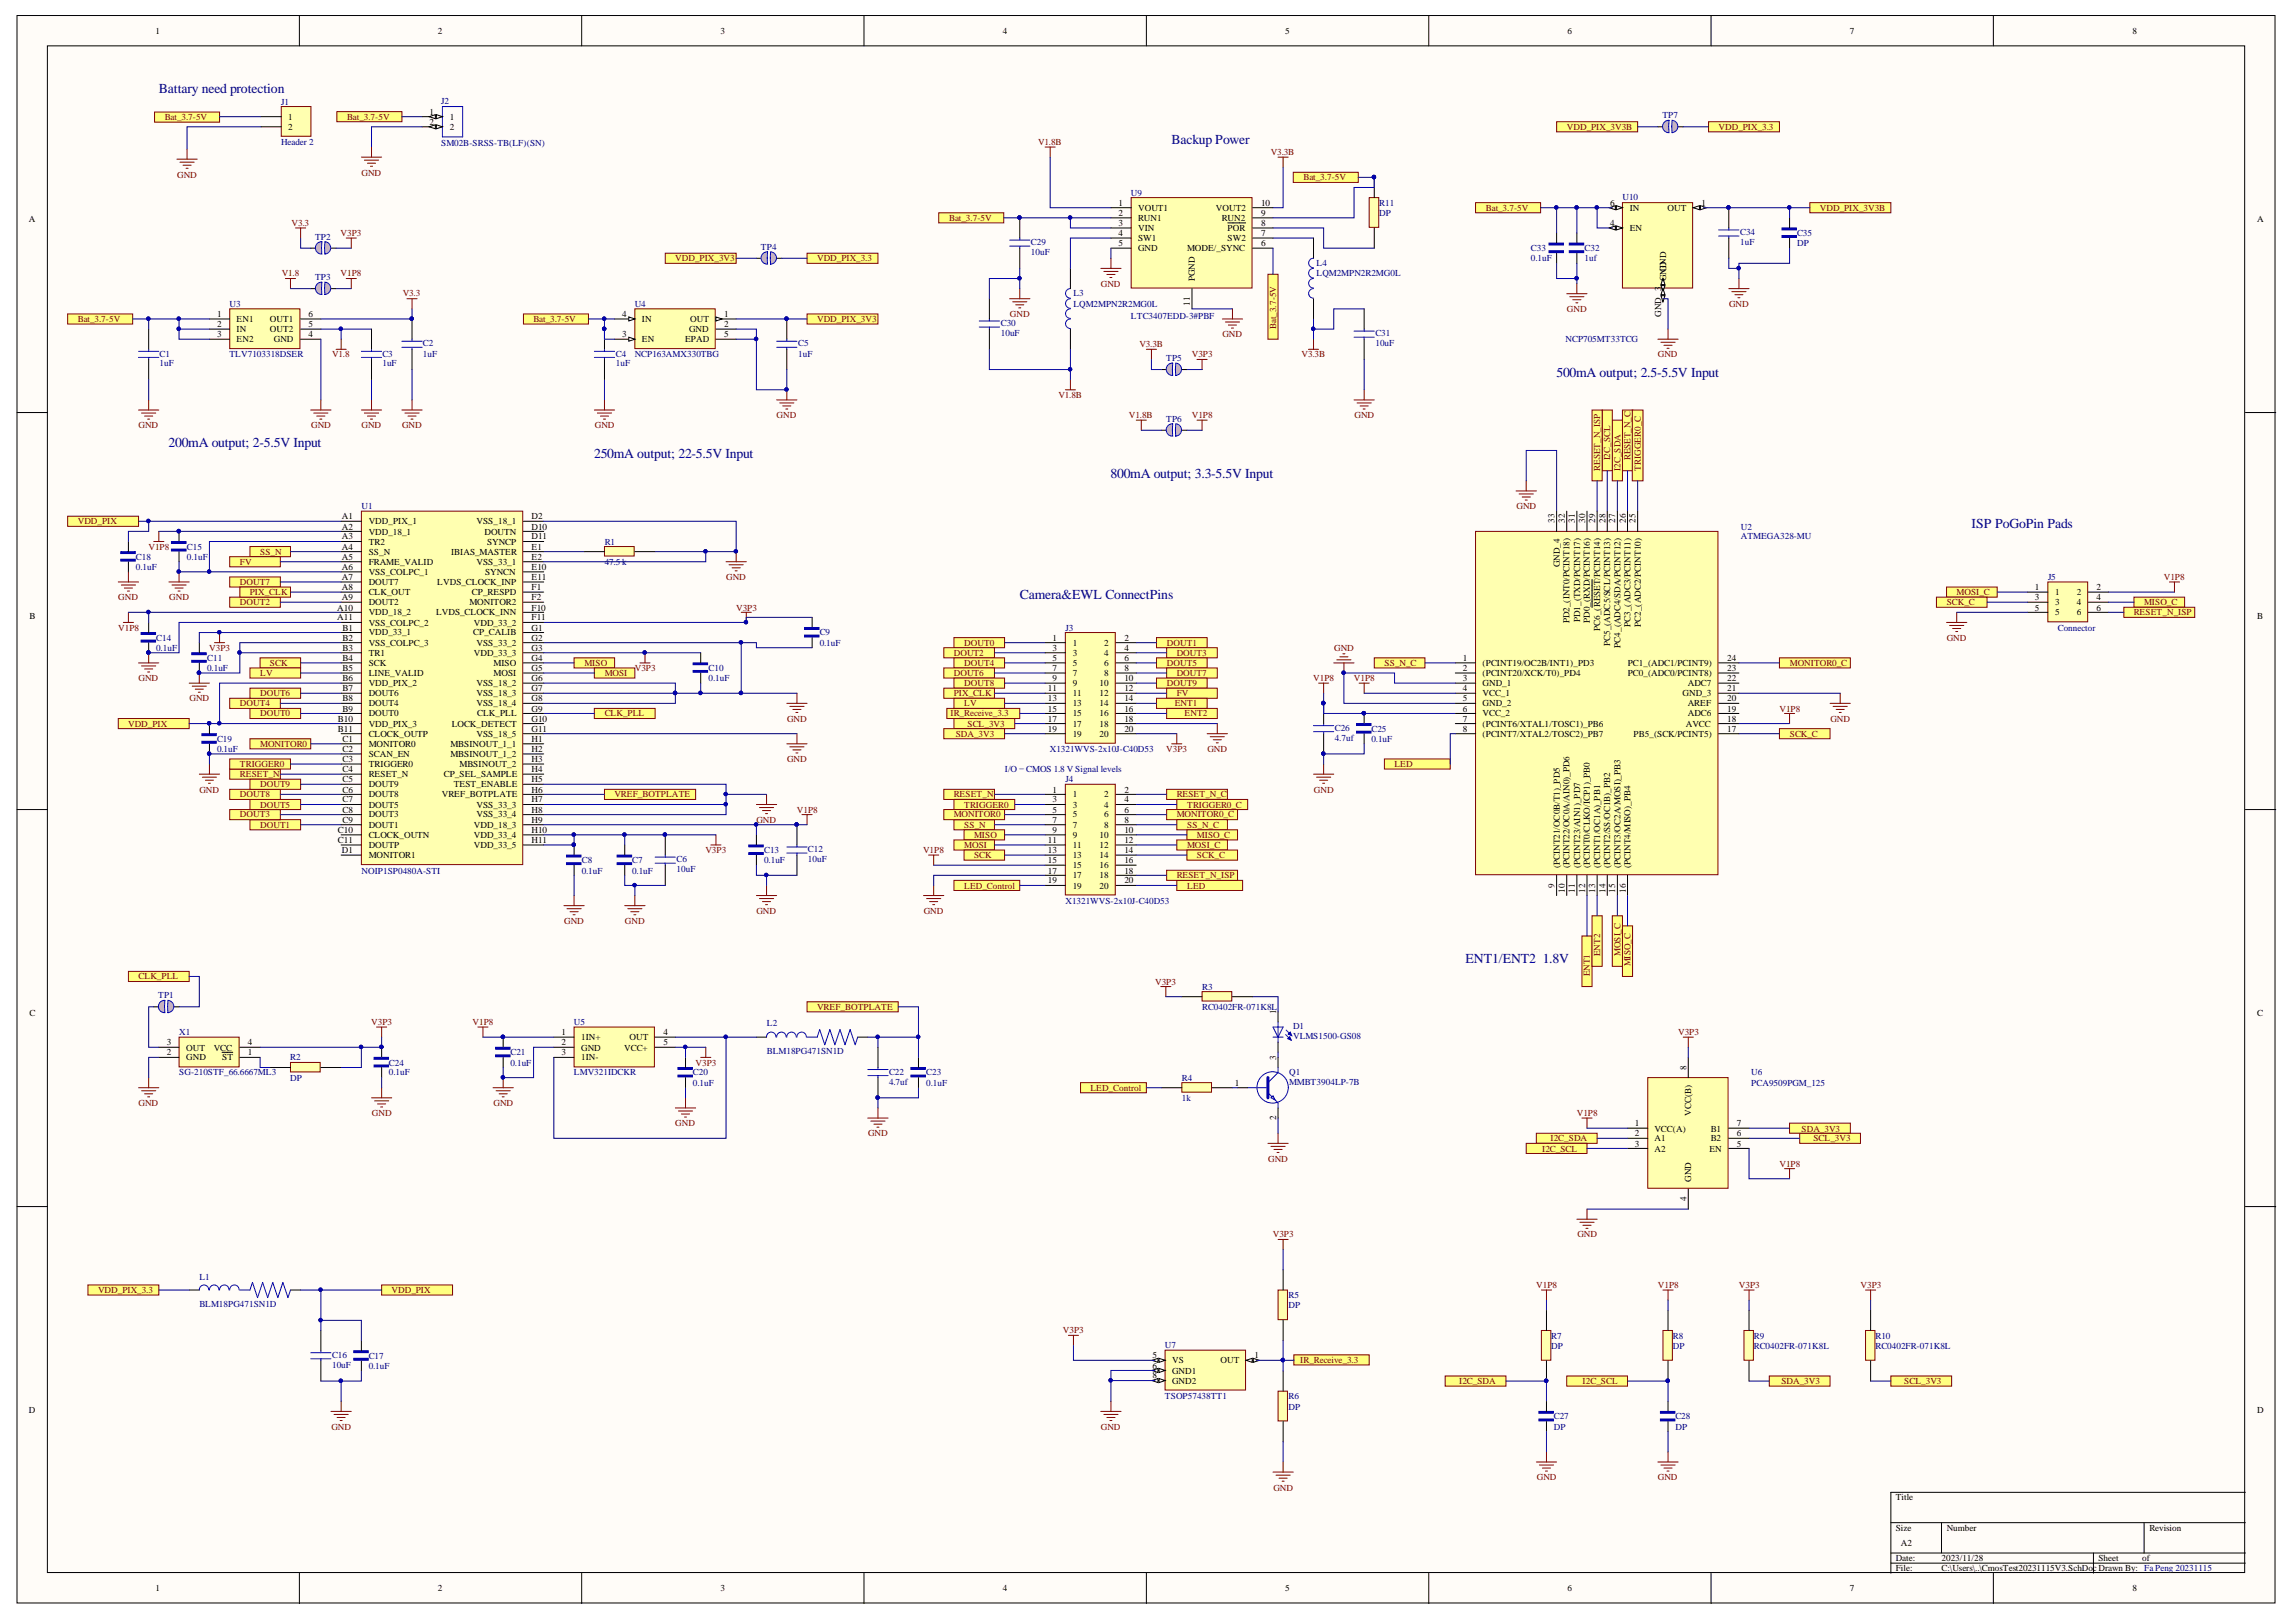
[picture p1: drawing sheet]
<svg xmlns="http://www.w3.org/2000/svg" width="297mm" height="210mm" viewBox="0 0 297 210" stroke-linecap="round" stroke-linejoin="round" font-family="sans-serif">
<defs><g id="words">
<g font-size="1.8" fill="#000080">
<text x="20.6" y="12.1">Battary need protection</text>
<text x="151.6" y="18.7">Backup Power</text>
<text x="201.4" y="48.8">500mA output; 2.5-5.5V Input</text>
<text x="21.8" y="57.9">200mA output; 2-5.5V Input</text>
<text x="76.9" y="59.2">250mA output; 22-5.5V Input</text>
<text x="143.7" y="61.9">800mA output; 3.3-5.5V Input</text>
<text x="255.1" y="68.4">ISP PoGoPin Pads</text>
<text x="131.9" y="77.6">Camera&amp;EWL ConnectPins</text>
<text x="189.6" y="124.6">ENT1/ENT2</text>
<text x="199.6" y="124.6">1.8V</text>
</g>
<g font-size="1.2">
<text x="20.1" y="4.4">1</text>
<text x="56.7" y="4.4">2</text>
<text x="93.2" y="4.4">3</text>
<text x="129.7" y="4.4">4</text>
<text x="166.3" y="4.4">5</text>
<text x="202.8" y="4.4">6</text>
<text x="239.3" y="4.4">7</text>
<text x="275.9" y="4.4">8</text>
<text x="37.3" y="15.5">1</text>
<text x="37.3" y="16.8">2</text>
<text x="55.6" y="14.9">1</text>
<text x="55.6" y="16.1">2</text>
<text x="58.2" y="15.5">1</text>
<text x="58.2" y="16.8">2</text>
<text x="3.7" y="28.7">A</text>
<text x="144.7" y="26.6">1</text>
<text x="144.7" y="28">2</text>
<text x="144.7" y="29.2">3</text>
<text x="147.2" y="27.3">VOUT1</text>
<text x="147.2" y="28.6">RUN1</text>
<text x="147.2" y="29.9">VIN</text>
<text x="157.3" y="27.3">VOUT2</text>
<text x="158.1" y="28.6">RUN2</text>
<text x="158.8" y="29.9">POR</text>
<text x="163.1" y="26.6">10</text>
<text x="163.1" y="28">9</text>
<text x="163.1" y="29.2">8</text>
<text x="208.3" y="26.6">6</text>
<text x="208.3" y="29.2">4</text>
<text x="210.8" y="27.3">IN</text>
<text x="210.8" y="29.9">EN</text>
<text x="215.7" y="27.3">OUT</text>
<text x="220.1" y="26.6">1</text>
<text x="292" y="28.7">A</text>
<text x="144.7" y="30.6">4</text>
<text x="144.7" y="31.9">5</text>
<text x="147.2" y="31.2">SW1</text>
<text x="147.2" y="32.5">GND</text>
<text x="153.6" y="32.5">MODE/_SYNC</text>
<text x="158.8" y="31.2">SW2</text>
<text x="163.1" y="30.6">7</text>
<text x="163.1" y="31.9">6</text>
<text x="28.1" y="41">1</text>
<text x="30.6" y="41.7">EN1</text>
<text x="34.9" y="41.7">OUT1</text>
<text x="39.9" y="41">6</text>
<text x="80.5" y="41">4</text>
<text x="83" y="41.7">IN</text>
<text x="89.3" y="41.7">OUT</text>
<text x="93.7" y="41">1</text>
<text x="153.9" y="39.5" transform="rotate(-90 153.9 39.5)">11</text>
<text x="154.6" y="36.4" transform="rotate(-90 154.6 36.4)">PGND</text>
<text x="214.9" y="41" transform="rotate(-90 214.9 41)">GND 3</text>
<text x="215.6" y="36.4" transform="rotate(-90 215.6 36.4)">GNGDND</text>
<text x="28.1" y="42.3">2</text>
<text x="28.1" y="43.6">3</text>
<text x="30.6" y="43">IN</text>
<text x="30.6" y="44.3">EN2</text>
<text x="34.9" y="43">OUT2</text>
<text x="35.4" y="44.3">GND</text>
<text x="39.9" y="42.3">5</text>
<text x="39.9" y="43.6">4</text>
<text x="80.5" y="43.6">3</text>
<text x="83" y="44.3">EN</text>
<text x="88.6" y="44.3">EPAD</text>
<text x="89.1" y="43">GND</text>
<text x="93.7" y="42.3">2</text>
<text x="93.7" y="43.6">5</text>
<text x="44.2" y="67.2">A1</text>
<text x="44.2" y="68.5">A2</text>
<text x="44.2" y="69.8">A3</text>
<text x="44.2" y="71.1">A4</text>
<text x="47.7" y="67.9">VDD_PIX_1</text>
<text x="47.7" y="69.2">VDD_18_1</text>
<text x="47.7" y="70.5">TR2</text>
<text x="47.7" y="71.8">SS_N</text>
<text x="58.4" y="71.8">IBIAS_MASTER</text>
<text x="61.7" y="67.9">VSS_18_1</text>
<text x="62.7" y="69.2">DOUTN</text>
<text x="63" y="70.5">SYNCP</text>
<text x="68.8" y="67.2">D2</text>
<text x="68.8" y="68.5">D10</text>
<text x="68.8" y="69.8">D11</text>
<text x="68.8" y="71.1">E1</text>
<text x="201.1" y="67.7" transform="rotate(-90 201.1 67.7)">33</text>
<text x="202.5" y="67.7" transform="rotate(-90 202.5 67.7)">32</text>
<text x="203.7" y="67.7" transform="rotate(-90 203.7 67.7)">31</text>
<text x="205.1" y="67.7" transform="rotate(-90 205.1 67.7)">30</text>
<text x="206.4" y="67.7" transform="rotate(-90 206.4 67.7)">29</text>
<text x="207.7" y="67.7" transform="rotate(-90 207.7 67.7)">28</text>
<text x="209" y="67.7" transform="rotate(-90 209 67.7)">27</text>
<text x="210.3" y="67.7" transform="rotate(-90 210.3 67.7)">26</text>
<text x="211.6" y="67.7" transform="rotate(-90 211.6 67.7)">25</text>
<text x="44.2" y="72.4">A5</text>
<text x="44.2" y="73.8">A6</text>
<text x="44.2" y="75">A7</text>
<text x="44.2" y="76.4">A8</text>
<text x="44.2" y="77.7">A9</text>
<text x="47.7" y="73.1">FRAME_VALID</text>
<text x="47.7" y="74.4">VSS_COLPC_1</text>
<text x="47.7" y="75.7">DOUT7</text>
<text x="47.7" y="77">CLK_OUT</text>
<text x="56.6" y="75.7">LVDS_CLOCK_INP</text>
<text x="61.1" y="77">CP_RESPD</text>
<text x="61.7" y="73.1">VSS_33_1</text>
<text x="62.8" y="74.4">SYNCN</text>
<text x="68.8" y="72.4">E2</text>
<text x="68.8" y="73.8">E10</text>
<text x="68.8" y="75">E11</text>
<text x="68.8" y="76.4">F1</text>
<text x="68.8" y="77.7">F2</text>
<text x="201.8" y="73.4" transform="rotate(-90 201.8 73.4)">GND_4</text>
<text x="263.3" y="76.4">1</text>
<text x="263.3" y="77.7">3</text>
<text x="265.9" y="77">1</text>
<text x="268.7" y="77">2</text>
<text x="271.2" y="76.4">2</text>
<text x="271.2" y="77.7">4</text>
<text x="3.8" y="80.1">B</text>
<text x="43.6" y="79">A10</text>
<text x="43.6" y="80.3">A11</text>
<text x="44.3" y="81.6">B1</text>
<text x="44.3" y="82.9">B2</text>
<text x="47.7" y="78.3">DOUT2</text>
<text x="47.7" y="79.6">VDD_18_2</text>
<text x="47.7" y="81">VSS_COLPC_2</text>
<text x="47.7" y="82.2">VDD_33_1</text>
<text x="47.7" y="83.6">VSS_COLPC_3</text>
<text x="56.4" y="79.6">LVDS_CLOCK_INN</text>
<text x="60.7" y="78.3">MONITOR2</text>
<text x="61.2" y="82.2">CP_CALIB</text>
<text x="61.3" y="81">VDD_33_2</text>
<text x="61.7" y="83.6">VSS_33_2</text>
<text x="68.8" y="79">F10</text>
<text x="68.8" y="80.3">F11</text>
<text x="68.8" y="81.6">G1</text>
<text x="68.8" y="82.9">G2</text>
<text x="136.2" y="82.9">1</text>
<text x="138.8" y="83.6">1</text>
<text x="142.8" y="83.6">2</text>
<text x="145.5" y="82.9">2</text>
<text x="203.1" y="80.6" transform="rotate(-90 203.1 80.6)">PD2_(INT0/PCINT18)</text>
<text x="204.4" y="80.5" transform="rotate(-90 204.4 80.5)">PD1_(TXD/PCINT17)</text>
<text x="205.7" y="80.6" transform="rotate(-90 205.7 80.6)">PD0_(RXD/PCINT16)</text>
<text x="207" y="81.6" transform="rotate(-90 207 81.6)">PC6_(RESET/PCINT14)</text>
<text x="208.3" y="83.6" transform="rotate(-90 208.3 83.6)">PC5_(ADC5/SCL/PCINT13)</text>
<text x="209.7" y="83.8" transform="rotate(-90 209.7 83.8)">PC4_(ADC4/SDA/PCINT12)</text>
<text x="210.9" y="81.1" transform="rotate(-90 210.9 81.1)">PC3_(ADC3/PCINT11)</text>
<text x="212.3" y="81.1" transform="rotate(-90 212.3 81.1)">PC2_(ADC2/PCINT10)</text>
<text x="263.3" y="79">5</text>
<text x="265.9" y="78.3">3</text>
<text x="265.9" y="79.6">5</text>
<text x="268.7" y="78.3">4</text>
<text x="268.7" y="79.6">6</text>
<text x="271.2" y="79">6</text>
<text x="292" y="80.1">B</text>
<text x="44.3" y="84.2">B3</text>
<text x="44.3" y="85.5">B4</text>
<text x="44.3" y="86.9">B5</text>
<text x="44.3" y="88.1">B6</text>
<text x="44.3" y="89.5">B7</text>
<text x="47.7" y="84.8">TR1</text>
<text x="47.7" y="86.2">SCK</text>
<text x="47.7" y="87.5">LINE_VALID</text>
<text x="47.7" y="88.8">VDD_PIX_2</text>
<text x="61.3" y="84.8">VDD_33_3</text>
<text x="61.7" y="88.8">VSS_18_2</text>
<text x="63.9" y="86.2">MISO</text>
<text x="63.9" y="87.5">MOSI</text>
<text x="68.8" y="84.2">G3</text>
<text x="68.8" y="85.5">G4</text>
<text x="68.8" y="86.9">G5</text>
<text x="68.8" y="88.1">G6</text>
<text x="68.8" y="89.5">G7</text>
<text x="135.6" y="89.5">11</text>
<text x="136.2" y="84.2">3</text>
<text x="136.2" y="85.5">5</text>
<text x="136.2" y="86.9">7</text>
<text x="136.2" y="88.1">9</text>
<text x="138.8" y="84.8">3</text>
<text x="138.8" y="86.2">5</text>
<text x="138.8" y="87.5">7</text>
<text x="138.8" y="88.8">9</text>
<text x="142.2" y="88.8">10</text>
<text x="142.8" y="84.8">4</text>
<text x="142.8" y="86.2">6</text>
<text x="142.8" y="87.5">8</text>
<text x="145.5" y="84.2">4</text>
<text x="145.5" y="85.5">6</text>
<text x="145.5" y="86.9">8</text>
<text x="145.5" y="88.1">10</text>
<text x="145.5" y="89.5">12</text>
<text x="189.3" y="85.5">1</text>
<text x="189.3" y="86.9">2</text>
<text x="189.3" y="88.1">3</text>
<text x="189.3" y="89.5">4</text>
<text x="191.8" y="86.2">(PCINT19/OC2B/INT1)_PD3</text>
<text x="191.8" y="87.5">(PCINT20/XCK/T0)_PD4</text>
<text x="191.8" y="88.8">GND_1</text>
<text x="210.6" y="86.2">PC1_(ADC1/PCINT9)</text>
<text x="210.6" y="87.5">PC0_(ADC0/PCINT8)</text>
<text x="218.4" y="88.8">ADC7</text>
<text x="223.4" y="85.5">24</text>
<text x="223.4" y="86.9">23</text>
<text x="223.4" y="88.1">22</text>
<text x="223.4" y="89.5">21</text>
<text x="43.7" y="93.4">B10</text>
<text x="43.7" y="94.7">B11</text>
<text x="44.3" y="90.8">B8</text>
<text x="44.3" y="92.1">B9</text>
<text x="44.3" y="96">C1</text>
<text x="47.7" y="90.1">DOUT6</text>
<text x="47.7" y="91.4">DOUT4</text>
<text x="47.7" y="92.7">DOUT0</text>
<text x="47.7" y="94">VDD_PIX_3</text>
<text x="47.7" y="95.3">CLOCK_OUTP</text>
<text x="58.4" y="94">LOCK_DETECT</text>
<text x="61.7" y="90.1">VSS_18_3</text>
<text x="61.7" y="91.4">VSS_18_4</text>
<text x="61.7" y="95.3">VSS_18_5</text>
<text x="61.7" y="92.7">CLK_PLL</text>
<text x="68.8" y="90.8">G8</text>
<text x="68.8" y="92.1">G9</text>
<text x="68.8" y="93.4">G10</text>
<text x="68.8" y="94.7">G11</text>
<text x="68.8" y="96">H1</text>
<text x="135.6" y="90.8">13</text>
<text x="135.6" y="92.1">15</text>
<text x="135.6" y="93.4">17</text>
<text x="135.6" y="94.7">19</text>
<text x="138.8" y="90.1">11</text>
<text x="138.8" y="91.4">13</text>
<text x="138.8" y="92.7">15</text>
<text x="138.8" y="94">17</text>
<text x="138.8" y="95.3">19</text>
<text x="142.2" y="90.1">12</text>
<text x="142.2" y="91.4">14</text>
<text x="142.2" y="92.7">16</text>
<text x="142.2" y="94">18</text>
<text x="142.2" y="95.3">20</text>
<text x="145.5" y="90.8">14</text>
<text x="145.5" y="92.1">16</text>
<text x="145.5" y="93.4">18</text>
<text x="145.5" y="94.7">20</text>
<text x="189.3" y="90.8">5</text>
<text x="189.3" y="92.1">6</text>
<text x="189.3" y="93.4">7</text>
<text x="189.3" y="94.7">8</text>
<text x="191.8" y="90.1">VCC_1</text>
<text x="191.8" y="91.4">GND_2</text>
<text x="191.8" y="92.7">VCC_2</text>
<text x="191.8" y="94">(PCINT6/XTAL1/TOSC1)_PB6</text>
<text x="191.8" y="95.3">(PCINT7/XTAL2/TOSC2)_PB7</text>
<text x="211.3" y="95.3">PB5_(SCK/PCINT5)</text>
<text x="217.7" y="90.1">GND_3</text>
<text x="218.1" y="94">AVCC</text>
<text x="218.4" y="91.4">AREF</text>
<text x="218.4" y="92.7">ADC6</text>
<text x="223.4" y="90.8">20</text>
<text x="223.4" y="92.1">19</text>
<text x="223.4" y="93.4">18</text>
<text x="223.4" y="94.7">17</text>
<text x="44.3" y="97.3">C2</text>
<text x="44.3" y="98.6">C3</text>
<text x="44.3" y="100">C4</text>
<text x="44.3" y="101.2">C5</text>
<text x="47.7" y="96.7">MONITOR0</text>
<text x="47.7" y="97.9">SCAN_EN</text>
<text x="47.7" y="99.3">TRIGGER0</text>
<text x="47.7" y="100.6">RESET_N</text>
<text x="47.7" y="101.9">DOUT9</text>
<text x="57.4" y="100.6">CP_SEL_SAMPLE</text>
<text x="58.3" y="96.7">MBSINOUT_1_1</text>
<text x="58.3" y="97.9">MBSINOUT_1_2</text>
<text x="58.7" y="101.9">TEST_ENABLE</text>
<text x="59.5" y="99.3">MBSINOUT_2</text>
<text x="68.8" y="97.3">H2</text>
<text x="68.8" y="98.6">H3</text>
<text x="68.8" y="100">H4</text>
<text x="68.8" y="101.2">H5</text>
<text x="43.7" y="107.8">C10</text>
<text x="44.3" y="102.6">C6</text>
<text x="44.3" y="103.8">C7</text>
<text x="44.3" y="105.2">C8</text>
<text x="44.3" y="106.5">C9</text>
<text x="47.7" y="103.2">DOUT8</text>
<text x="47.7" y="104.5">DOUT5</text>
<text x="47.7" y="105.8">DOUT3</text>
<text x="47.7" y="107.1">DOUT1</text>
<text x="57.2" y="103.2">VREF_BOTPLATE</text>
<text x="61.3" y="107.1">VDD_18_3</text>
<text x="61.7" y="104.5">VSS_33_3</text>
<text x="61.7" y="105.8">VSS_33_4</text>
<text x="68.8" y="102.6">H6</text>
<text x="68.8" y="103.8">H7</text>
<text x="68.8" y="105.2">H8</text>
<text x="68.8" y="106.5">H9</text>
<text x="68.8" y="107.8">H10</text>
<text x="136.2" y="102.6">1</text>
<text x="136.2" y="103.8">3</text>
<text x="136.2" y="105.2">5</text>
<text x="136.2" y="106.5">7</text>
<text x="136.2" y="107.8">9</text>
<text x="138.8" y="103.2">1</text>
<text x="138.8" y="104.5">3</text>
<text x="138.8" y="105.8">5</text>
<text x="138.8" y="107.1">7</text>
<text x="142.8" y="103.2">2</text>
<text x="142.8" y="104.5">4</text>
<text x="142.8" y="105.8">6</text>
<text x="142.8" y="107.1">8</text>
<text x="145.5" y="102.6">2</text>
<text x="145.5" y="103.8">4</text>
<text x="145.5" y="105.2">6</text>
<text x="145.5" y="106.5">8</text>
<text x="145.5" y="107.8">10</text>
<text x="43.7" y="109.1">C11</text>
<text x="44.2" y="110.4">D1</text>
<text x="47.7" y="108.4">CLOCK_OUTN</text>
<text x="47.7" y="109.8">DOUTP</text>
<text x="47.7" y="111">MONITOR1</text>
<text x="61.3" y="108.4">VDD_33_4</text>
<text x="61.3" y="109.8">VDD_33_5</text>
<text x="68.8" y="109.1">H11</text>
<text x="135.6" y="109.1">11</text>
<text x="135.6" y="110.4">13</text>
<text x="135.6" y="111.7">15</text>
<text x="135.6" y="113.1">17</text>
<text x="138.8" y="108.4">9</text>
<text x="138.8" y="109.8">11</text>
<text x="138.8" y="111">13</text>
<text x="138.8" y="112.4">15</text>
<text x="138.8" y="113.6">17</text>
<text x="142.2" y="108.4">10</text>
<text x="142.2" y="109.8">12</text>
<text x="142.2" y="111">14</text>
<text x="142.2" y="112.4">16</text>
<text x="142.2" y="113.6">18</text>
<text x="145.5" y="109.1">12</text>
<text x="145.5" y="110.4">14</text>
<text x="145.5" y="111.7">16</text>
<text x="145.5" y="113.1">18</text>
<text x="201.8" y="112.4" transform="rotate(-90 201.8 112.4)">(PCINT21/OC0B/T1)_PD5</text>
<text x="203.1" y="112.4" transform="rotate(-90 203.1 112.4)">(PCINT22/OC0A/AIN0)_PD6</text>
<text x="204.4" y="112.4" transform="rotate(-90 204.4 112.4)">(PCINT23/AIN1)_PD7</text>
<text x="205.7" y="112.4" transform="rotate(-90 205.7 112.4)">(PCINT0/CLKO/ICP1)_PB0</text>
<text x="207" y="112.4" transform="rotate(-90 207 112.4)">(PCINT1/OC1A)_PB1</text>
<text x="208.3" y="112.4" transform="rotate(-90 208.3 112.4)">(PCINT2/SS/OC1B)_PB2</text>
<text x="209.7" y="112.4" transform="rotate(-90 209.7 112.4)">(PCINT3/OC2A/MOSI)_PB3</text>
<text x="210.9" y="112.4" transform="rotate(-90 210.9 112.4)">(PCINT4/MISO)_PB4</text>
<text x="135.6" y="114.3">19</text>
<text x="138.8" y="115">19</text>
<text x="142.2" y="115">20</text>
<text x="145.5" y="114.3">20</text>
<text x="201.1" y="114.9" transform="rotate(-90 201.1 114.9)">9</text>
<text x="202.5" y="115.5" transform="rotate(-90 202.5 115.5)">10</text>
<text x="203.7" y="115.5" transform="rotate(-90 203.7 115.5)">11</text>
<text x="205.1" y="115.5" transform="rotate(-90 205.1 115.5)">12</text>
<text x="206.4" y="115.5" transform="rotate(-90 206.4 115.5)">13</text>
<text x="207.7" y="115.5" transform="rotate(-90 207.7 115.5)">14</text>
<text x="209" y="115.5" transform="rotate(-90 209 115.5)">15</text>
<text x="210.3" y="115.5" transform="rotate(-90 210.3 115.5)">16</text>
<text x="3.8" y="131.5">C</text>
<text x="165.1" y="131.2" transform="rotate(-90 165.1 131.2)">1</text>
<text x="292" y="131.5">C</text>
<text x="21.6" y="136.5">2</text>
<text x="21.6" y="135.3">3</text>
<text x="24.1" y="137.2">GND</text>
<text x="24.1" y="136">OUT</text>
<text x="27.7" y="136">VCC</text>
<text x="28.8" y="137.2">ST</text>
<text x="32.1" y="136.5">1</text>
<text x="32.1" y="135.3">4</text>
<text x="72.6" y="133.9">1</text>
<text x="72.6" y="135.3">2</text>
<text x="72.6" y="136.5">3</text>
<text x="75.2" y="134.6">1IN+</text>
<text x="75.2" y="136">GND</text>
<text x="75.2" y="137.2">1IN-</text>
<text x="80.8" y="136">VCC+</text>
<text x="81.4" y="134.6">OUT</text>
<text x="85.8" y="133.9">4</text>
<text x="85.8" y="135.3">5</text>
<text x="165.1" y="137.1" transform="rotate(-90 165.1 137.1)">3</text>
<text x="159.8" y="140.5">1</text>
<text x="218.2" y="138.4" transform="rotate(-90 218.2 138.4)">8</text>
<text x="165.1" y="145" transform="rotate(-90 165.1 145)">2</text>
<text x="211.5" y="145.8">1</text>
<text x="211.5" y="147">2</text>
<text x="211.5" y="148.4">3</text>
<text x="214.1" y="146.4">VCC(A)</text>
<text x="214.1" y="147.7">A1</text>
<text x="214.1" y="149.1">A2</text>
<text x="218.8" y="144.4" transform="rotate(-90 218.8 144.4)">VCC(B)</text>
<text x="221.2" y="149.1">EN</text>
<text x="221.3" y="147.7">B2</text>
<text x="221.3" y="146.4">B1</text>
<text x="224.7" y="148.4">5</text>
<text x="224.7" y="147">6</text>
<text x="224.7" y="145.8">7</text>
<text x="218.2" y="155.5" transform="rotate(-90 218.2 155.5)">4</text>
<text x="218.8" y="152.9" transform="rotate(-90 218.8 152.9)">GND</text>
<text x="149.1" y="175.8">5</text>
<text x="149.1" y="177.1">6</text>
<text x="149.1" y="178.4">8</text>
<text x="151.6" y="176.4">VS</text>
<text x="151.6" y="177.8">GND1</text>
<text x="151.6" y="179">GND2</text>
<text x="157.9" y="176.4">OUT</text>
<text x="162.3" y="175.8">1</text>
<text x="3.7" y="182.8">D</text>
<text x="292" y="182.8">D</text>
<text x="245.3" y="194.2">Title</text>
<text x="245.3" y="198.1">Size</text>
<text x="245.3" y="202">Date:</text>
<text x="245.3" y="203.3">File:</text>
<text x="245.9" y="200.1">A2</text>
<text x="251.2" y="202">2023/11/28</text>
<text x="251.2" y="203.3">C:\Users\..\CmosTest20231115V3.SchDocDrawn By: Fa Peng 20231115</text>
<text x="251.9" y="198.1">Number</text>
<text x="271.5" y="202">Sheet</text>
<text x="277.1" y="202">of</text>
<text x="278.1" y="198.1">Revision</text>
<text x="20.1" y="205.9">1</text>
<text x="56.7" y="205.9">2</text>
<text x="93.2" y="205.9">3</text>
<text x="129.7" y="205.9">4</text>
<text x="166.3" y="205.9">5</text>
<text x="202.8" y="205.9">6</text>
<text x="239.3" y="205.9">7</text>
<text x="275.9" y="205.9">8</text>
</g>
<g font-size="1.2" fill="#800000">
<text x="21.3" y="15.6">Bat_3.7-5V</text>
<text x="44.9" y="15.5">Bat_3.7-5V</text>
<text x="202.7" y="16.8">VDD_PIX_3V3B</text>
<text x="222.3" y="16.8">VDD_PIX_3.3</text>
<text x="22.9" y="23">GND</text>
<text x="46.8" y="22.7">GND</text>
<text x="134.3" y="18.8">V1.8B</text>
<text x="164.4" y="20.1">V3.3B</text>
<text x="168.6" y="23.3">Bat_3.7-5V</text>
<text x="37.7" y="29.2">V3.3</text>
<text x="122.8" y="28.6">Bat_3.7-5V</text>
<text x="192.2" y="27.3">Bat_3.7-5V</text>
<text x="235.4" y="27.3">VDD_PIX_3V3B</text>
<text x="36.5" y="35.7">V1.8</text>
<text x="44.1" y="30.6">V3P3</text>
<text x="44.1" y="35.7">V1P8</text>
<text x="87.4" y="33.8">VDD_PIX_3V3</text>
<text x="105.7" y="33.8">VDD_PIX_3.3</text>
<text x="10.1" y="41.7">Bat_3.7-5V</text>
<text x="52.1" y="38.4">V3.3</text>
<text x="69" y="41.7">Bat_3.7-5V</text>
<text x="105.7" y="41.7">VDD_PIX_3V3</text>
<text x="130.7" y="41">GND</text>
<text x="142.4" y="37.1">GND</text>
<text x="202.7" y="40.4">GND</text>
<text x="223.7" y="39.7">GND</text>
<text x="43" y="46.2">V1.8</text>
<text x="147.4" y="45">V3.3B</text>
<text x="154.2" y="46.2">V3P3</text>
<text x="158.1" y="43.6">GND</text>
<text x="165.1" y="42.6" transform="rotate(-90 165.1 42.6)">Bat_3.7-5V</text>
<text x="168.4" y="46.2">V3.3B</text>
<text x="214.5" y="46.2">GND</text>
<text x="136.9" y="51.5">V1.8B</text>
<text x="17.9" y="55.4">GND</text>
<text x="40.3" y="55.4">GND</text>
<text x="46.8" y="55.4">GND</text>
<text x="52" y="55.4">GND</text>
<text x="77" y="55.4">GND</text>
<text x="100.5" y="54.1">GND</text>
<text x="146.1" y="54.1">V1.8B</text>
<text x="154.2" y="54.1">V1P8</text>
<text x="175.2" y="54.1">GND</text>
<text x="208.3" y="59.6" transform="rotate(-90 208.3 59.6)">I2C_SCL</text>
<text x="210.9" y="59.6" transform="rotate(-90 210.9 59.6)">RESET_N_C</text>
<text x="196.2" y="65.9">GND</text>
<text x="207" y="60.9" transform="rotate(-90 207 60.9)">RESET_N_ISP</text>
<text x="209.7" y="60.9" transform="rotate(-90 209.7 60.9)">I2C_SDA</text>
<text x="212.3" y="60.9" transform="rotate(-90 212.3 60.9)">TRIGGER0_C</text>
<text x="10.1" y="67.9">VDD_PIX</text>
<text x="19.2" y="71.1">V1P8</text>
<text x="33.7" y="71.8">SS_N</text>
<text x="15.3" y="77.7">GND</text>
<text x="21.9" y="77.7">GND</text>
<text x="31" y="75.7">DOUT7</text>
<text x="31" y="73.1">FV</text>
<text x="32.3" y="77">PIX_CLK</text>
<text x="94" y="75">GND</text>
<text x="253.1" y="77">MOSI_C</text>
<text x="279.9" y="75">V1P8</text>
<text x="15.3" y="81.6">V1P8</text>
<text x="31" y="78.3">DOUT2</text>
<text x="95.2" y="79">V3P3</text>
<text x="124.7" y="83.6">DOUT0</text>
<text x="151" y="83.6">DOUT1</text>
<text x="251.9" y="82.9">GND</text>
<text x="251.9" y="78.3">SCK_C</text>
<text x="276" y="79.6">RESET_N_ISP</text>
<text x="277.4" y="78.3">MISO_C</text>
<text x="17.9" y="88.1">GND</text>
<text x="27.1" y="84.2">V3P3</text>
<text x="33.7" y="87.5">LV</text>
<text x="34.9" y="86.2">SCK</text>
<text x="75.6" y="86.2">MISO</text>
<text x="78.2" y="87.5">MOSI</text>
<text x="82.1" y="86.9">V3P3</text>
<text x="123.4" y="84.8">DOUT2</text>
<text x="123.4" y="87.5">DOUT6</text>
<text x="124.7" y="86.2">DOUT4</text>
<text x="124.7" y="88.8">DOUT8</text>
<text x="151" y="86.2">DOUT5</text>
<text x="151" y="88.8">DOUT9</text>
<text x="152.2" y="84.8">DOUT3</text>
<text x="152.2" y="87.5">DOUT7</text>
<text x="169.9" y="88.1">V1P8</text>
<text x="172.6" y="84.2">GND</text>
<text x="175.1" y="88.1">V1P8</text>
<text x="179.1" y="86.2">SS_N_C</text>
<text x="231.6" y="86.2">MONITOR0_C</text>
<text x="16.6" y="94">VDD_PIX</text>
<text x="24.5" y="90.8">GND</text>
<text x="31" y="91.4">DOUT4</text>
<text x="33.7" y="92.7">DOUT0</text>
<text x="33.7" y="90.1">DOUT6</text>
<text x="78.2" y="92.7">CLK_PLL</text>
<text x="101.8" y="93.4">GND</text>
<text x="123" y="92.7">IR_Receive_3.3</text>
<text x="123.4" y="90.1">PIX_CLK</text>
<text x="123.6" y="95.3">SDA_3V3</text>
<text x="124.7" y="91.4">LV</text>
<text x="125.2" y="94">SCL_3V3</text>
<text x="152" y="91.4">ENT1</text>
<text x="152.2" y="90.1">FV</text>
<text x="153.2" y="92.7">ENT2</text>
<text x="230.2" y="92.1">V1P8</text>
<text x="231.6" y="95.3">SCK_C</text>
<text x="236.8" y="93.4">GND</text>
<text x="31" y="100.6">RESET_N</text>
<text x="31" y="99.3">TRIGGER0</text>
<text x="33.7" y="96.7">MONITOR0</text>
<text x="33.7" y="101.9">DOUT9</text>
<text x="101.8" y="98.6">GND</text>
<text x="150.9" y="97.3">V3P3</text>
<text x="156.2" y="97.3">GND</text>
<text x="180.4" y="99.3">LED</text>
<text x="25.8" y="102.6">GND</text>
<text x="31" y="105.8">DOUT3</text>
<text x="31" y="103.2">DOUT8</text>
<text x="33.7" y="107.1">DOUT1</text>
<text x="33.7" y="104.5">DOUT5</text>
<text x="79.5" y="103.2">VREF_BOTPLATE</text>
<text x="97.8" y="106.5">GND</text>
<text x="103.1" y="105.2">V1P8</text>
<text x="123.4" y="103.2">RESET_N</text>
<text x="123.4" y="105.8">MONITOR0</text>
<text x="124.7" y="107.1">SS_N</text>
<text x="124.7" y="104.5">TRIGGER0</text>
<text x="152.2" y="103.2">RESET_N_C</text>
<text x="152.2" y="105.8">MONITOR0_C</text>
<text x="153.6" y="104.5">TRIGGER0_C</text>
<text x="153.6" y="107.1">SS_N_C</text>
<text x="170" y="102.6">GND</text>
<text x="91.3" y="110.4">V3P3</text>
<text x="119.4" y="110.4">V1P8</text>
<text x="124.7" y="109.8">MOSI</text>
<text x="126" y="108.4">MISO</text>
<text x="126" y="111">SCK</text>
<text x="152.2" y="113.6">RESET_N_ISP</text>
<text x="153.6" y="109.8">MOSI_C</text>
<text x="154.9" y="108.4">MISO_C</text>
<text x="154.9" y="111">SCK_C</text>
<text x="73" y="119.6">GND</text>
<text x="80.9" y="119.6">GND</text>
<text x="97.8" y="118.3">GND</text>
<text x="119.5" y="118.3">GND</text>
<text x="124.7" y="115">LED_Control</text>
<text x="153.6" y="115">LED</text>
<text x="207" y="123.7" transform="rotate(-90 207 123.7)">ENT2</text>
<text x="209.7" y="123.7" transform="rotate(-90 209.7 123.7)">MOSI_C</text>
<text x="210.9" y="125.1" transform="rotate(-90 210.9 125.1)">MISO_C</text>
<text x="17.9" y="126.7">CLK_PLL</text>
<text x="105.7" y="130.7">VREF_BOTPLATE</text>
<text x="149.4" y="127.4">V3P3</text>
<text x="205.7" y="126.3" transform="rotate(-90 205.7 126.3)">ENT1</text>
<text x="48" y="132.7">V3P3</text>
<text x="61.1" y="132.7">V1P8</text>
<text x="90" y="137.9">V3P3</text>
<text x="217.1" y="133.9">V3P3</text>
<text x="17.9" y="143.1">GND</text>
<text x="63.9" y="143.1">GND</text>
<text x="141.1" y="141.2">LED_Control</text>
<text x="48.1" y="144.4">GND</text>
<text x="87.4" y="145.8">GND</text>
<text x="112.3" y="147">GND</text>
<text x="199.5" y="149.1">I2C_SCL</text>
<text x="200.6" y="147.7">I2C_SDA</text>
<text x="204" y="144.4">V1P8</text>
<text x="233.1" y="146.4">SDA_3V3</text>
<text x="234.6" y="147.7">SCL_3V3</text>
<text x="164.1" y="150.3">GND</text>
<text x="230.2" y="151">V1P8</text>
<text x="164.7" y="160.1">V3P3</text>
<text x="204.1" y="160.1">GND</text>
<text x="12.7" y="167.3">VDD_PIX_3.3</text>
<text x="50.7" y="167.3">VDD_PIX</text>
<text x="198.7" y="166.7">V1P8</text>
<text x="214.5" y="166.7">V1P8</text>
<text x="225" y="166.7">V3P3</text>
<text x="240.7" y="166.7">V3P3</text>
<text x="137.5" y="172.5">V3P3</text>
<text x="168.2" y="176.3">IR_Receive_3.3</text>
<text x="188.8" y="179.1">I2C_SDA</text>
<text x="204.7" y="179.1">I2C_SCL</text>
<text x="230.5" y="179.1">SDA_3V3</text>
<text x="246.4" y="179.1">SCL_3V3</text>
<text x="42.9" y="185">GND</text>
<text x="142.4" y="185">GND</text>
<text x="198.8" y="191.6">GND</text>
<text x="214.5" y="191.6">GND</text>
<text x="164.7" y="192.9">GND</text>
</g>
<g font-size="1.2" fill="#000080">
<text x="36.4" y="13.5">J1</text>
<text x="57.1" y="13.4">J2</text>
<text x="215.1" y="15.3">TP7</text>
<text x="36.4" y="18.8">Header 2</text>
<text x="57.1" y="18.9">SM02B-SRSS-TB(LF)(SN)</text>
<text x="146.3" y="25.4">U9</text>
<text x="178.4" y="26.6">R11</text>
<text x="178.4" y="28">DP</text>
<text x="209.9" y="25.9">U10</text>
<text x="40.8" y="31">TP2</text>
<text x="98.4" y="32.4">TP4</text>
<text x="133.4" y="31.7">C29</text>
<text x="133.4" y="33">10uF</text>
<text x="170.3" y="34.5">L4</text>
<text x="170.3" y="35.7">LQM2MPN2R2MG0L</text>
<text x="198.1" y="32.5">C33</text>
<text x="198.1" y="33.8">0.1uF</text>
<text x="205" y="32.5">C32</text>
<text x="205" y="33.8">1uf</text>
<text x="225.1" y="30.4">C34</text>
<text x="225.1" y="31.7">1uF</text>
<text x="232.5" y="30.6">C35</text>
<text x="232.5" y="31.9">DP</text>
<text x="29.7" y="39.7">U3</text>
<text x="40.8" y="36.3">TP3</text>
<text x="82.1" y="39.7">U4</text>
<text x="138.9" y="38.4">L3</text>
<text x="138.9" y="39.7">LQM2MPN2R2MG0L</text>
<text x="146.3" y="41.3">LTC3407EDD-3#PBF</text>
<text x="20.6" y="46.1">C1</text>
<text x="20.6" y="47.4">1uF</text>
<text x="29.7" y="46.2">TLV7103318DSER</text>
<text x="49.5" y="46.1">C3</text>
<text x="49.5" y="47.4">1uF</text>
<text x="54.7" y="44.8">C2</text>
<text x="54.7" y="46.1">1uF</text>
<text x="79.7" y="46.1">C4</text>
<text x="79.7" y="47.4">1uF</text>
<text x="82.1" y="46.2">NCP163AMX330TBG</text>
<text x="103.3" y="44.8">C5</text>
<text x="103.3" y="46.1">1uF</text>
<text x="129.5" y="42.2">C30</text>
<text x="129.5" y="43.5">10uF</text>
<text x="150.9" y="46.7">TP5</text>
<text x="177.9" y="43.5">C31</text>
<text x="177.9" y="44.8">10uF</text>
<text x="202.5" y="44.3">NCP705MT33TCG</text>
<text x="150.9" y="54.6">TP6</text>
<text x="46.8" y="65.9">U1</text>
<text x="24.2" y="71.1">C15</text>
<text x="78.2" y="70.5">R1</text>
<text x="225.2" y="68.5">U2</text>
<text x="225.2" y="69.8">ATMEGA328-MU</text>
<text x="17.6" y="72.4">C18</text>
<text x="17.6" y="73.8">0.1uF</text>
<text x="24.2" y="72.4">0.1uF</text>
<text x="78.2" y="73.1">47.5 k</text>
<text x="265" y="75">J5</text>
<text x="20.2" y="82.9">C14</text>
<text x="106.1" y="82.2">C9</text>
<text x="106.1" y="83.6">0.1uF</text>
<text x="137.9" y="81.6">J3</text>
<text x="266.2" y="81.6">Connector</text>
<text x="20.2" y="84.2">0.1uF</text>
<text x="26.8" y="85.5">C11</text>
<text x="26.8" y="86.9">0.1uF</text>
<text x="91.7" y="86.9">C10</text>
<text x="91.7" y="88.1">0.1uF</text>
<text x="28.1" y="96">C19</text>
<text x="172.7" y="94.6">C26</text>
<text x="172.7" y="95.9">4.7uf</text>
<text x="177.4" y="94.7">C25</text>
<text x="177.4" y="96">0.1uF</text>
<text x="28.1" y="97.3">0.1uF</text>
<text x="130" y="100">I/O − CMOS 1.8 V Signal levels</text>
<text x="135.8" y="97.3">X1321WVS-2x10J-C40D53</text>
<text x="137.9" y="101.2">J4</text>
<text x="46.8" y="113.1">NOIP1SP0480A-STI</text>
<text x="75.3" y="111.7">C8</text>
<text x="75.3" y="113.1">0.1uF</text>
<text x="81.8" y="111.7">C7</text>
<text x="81.8" y="113.1">0.1uF</text>
<text x="87.5" y="111.5">C6</text>
<text x="87.5" y="112.9">10uF</text>
<text x="98.9" y="110.4">C13</text>
<text x="98.9" y="111.7">0.1uF</text>
<text x="104.5" y="110.3">C12</text>
<text x="104.5" y="111.5">10uF</text>
<text x="137.9" y="116.9">X1321WVS-2x10J-C40D53</text>
<text x="20.5" y="129.2">TP1</text>
<text x="155.5" y="128.1">R3</text>
<text x="155.5" y="130.7">RC0402FR-071K8L</text>
<text x="23.2" y="133.9">X1</text>
<text x="37.5" y="137.2">R2</text>
<text x="50.3" y="137.9">C24</text>
<text x="66.1" y="136.5">C21</text>
<text x="66.1" y="137.9">0.1uF</text>
<text x="74.3" y="132.7">U5</text>
<text x="99.2" y="132.8">L2</text>
<text x="99.2" y="136.4">BLM18PG471SN1D</text>
<text x="167.3" y="133.2">D1</text>
<text x="167.3" y="134.5">VLMS1500-GS08</text>
<text x="23.2" y="139.2">SG-210STF_66.6667ML3</text>
<text x="37.5" y="139.8">DP</text>
<text x="50.3" y="139.2">0.1uF</text>
<text x="74.3" y="139.2">LMV321IDCKR</text>
<text x="89.6" y="139.2">C20</text>
<text x="89.6" y="140.5">0.1uF</text>
<text x="115" y="139.1">C22</text>
<text x="115" y="140.3">4.7uf</text>
<text x="119.8" y="139.2">C23</text>
<text x="119.8" y="140.5">0.1uF</text>
<text x="152.9" y="139.8">R4</text>
<text x="152.9" y="142.5">1k</text>
<text x="166.8" y="139.1">Q1</text>
<text x="166.8" y="140.3">MMBT3904LP-7B</text>
<text x="226.6" y="139.2">U6</text>
<text x="226.6" y="140.5">PCA9509PGM_125</text>
<text x="25.8" y="165.6">L1</text>
<text x="166.7" y="168">R5</text>
<text x="25.8" y="169.1">BLM18PG471SN1D</text>
<text x="166.7" y="169.3">DP</text>
<text x="200.7" y="173.2">R7</text>
<text x="216.4" y="173.2">R8</text>
<text x="226.9" y="173.2">R9</text>
<text x="242.6" y="173.2">R10</text>
<text x="43" y="175.8">C16</text>
<text x="43" y="177">10uF</text>
<text x="47.7" y="175.8">C17</text>
<text x="47.7" y="177.2">0.1uF</text>
<text x="150.7" y="174.5">U7</text>
<text x="200.7" y="174.6">DP</text>
<text x="216.4" y="174.6">DP</text>
<text x="226.9" y="174.6">RC0402FR-071K8L</text>
<text x="242.6" y="174.6">RC0402FR-071K8L</text>
<text x="150.7" y="181">TSOP57438TT1</text>
<text x="166.7" y="181.1">R6</text>
<text x="166.7" y="182.4">DP</text>
<text x="201" y="183.7">C27</text>
<text x="201" y="185">DP</text>
<text x="216.8" y="183.7">C28</text>
<text x="216.8" y="185">DP</text>
</g>
</g></defs>
<g fill="#fffcf8" stroke="#000" stroke-width=".13">
<path d="M2.2 2h292.1v205.4h-292.1z"/>
<path d="M6.1 5.9h284.3v197.6h-284.3z"/>
</g>
<g fill="none" stroke="#000" stroke-width=".13">
<path d="M38.7 2v3.9M75.3 2v3.9M111.8 2v3.9M148.3 2v3.9M184.8 2v3.9M221.4 2v3.9M257.9 2v3.9M2.2 53.4h3.9M290.5 53.4h3.9M2.2 104.8h3.9M290.5 104.8h3.9M2.2 156.1h3.9"/>
<path d="M290.5 156.1h3.9M244.6 197h45.9M251.2 197v4M277.4 197v4M290.5 193.1h-45.9v10.5M38.7 203.6v3.9M75.3 203.6v3.9M111.8 203.6v3.9M148.3 203.6v3.9M184.8 203.6v3.9M221.4 203.6v3.9M244.6 201h45.9"/>
<path d="M244.6 202.3h45.9M257.9 203.6v3.9M270.8 201v2.6"/>
</g>
<path d="M46.8 66.2h20.8v45.7h-20.8z" fill="#ffffb0" stroke="#800000" stroke-width=".13"/>
<g fill="none" stroke="#000" stroke-width=".13">
<path d="M44.1 67.5h2.7M44.1 68.8h2.7M44.1 70.1h2.7M44.1 71.4h2.7M44.1 72.7h2.7M44.1 74h2.7M44.1 75.3h2.7M44.1 76.6h2.7M44.1 77.9h2.7M44.1 79.2h2.7M67.7 67.5h2.6M67.7 68.8h2.6"/>
<path d="M67.7 70.1h2.6M67.7 71.4h2.6M67.7 72.7h2.6M67.7 74h2.6M67.7 75.3h2.6M67.7 76.6h2.6M67.7 77.9h2.6M67.7 79.2h2.6M44.1 80.5h2.7M44.1 81.9h2.7M44.1 83.2h2.7M44.1 84.5h2.7"/>
<path d="M44.1 85.8h2.7M44.1 87.1h2.7M44.1 88.4h2.7M44.1 89.7h2.7M44.1 91h2.7M44.1 92.3h2.7M44.1 93.6h2.7M44.1 94.9h2.7M44.1 96.3h2.7M44.1 97.6h2.7M44.1 98.9h2.7M67.7 80.5h2.6"/>
<path d="M67.7 81.9h2.6M67.7 83.2h2.6M67.7 84.5h2.6M67.7 85.8h2.6M67.7 87.1h2.6M67.7 88.4h2.6M67.7 89.7h2.6M67.7 91h2.6M67.7 92.3h2.6M67.7 93.6h2.6M67.7 94.9h2.6M67.7 96.3h2.6"/>
<path d="M67.7 97.6h2.6M67.7 98.9h2.6M44.1 100.2h2.7M44.1 101.5h2.7M44.1 102.8h2.7M44.1 104.1h2.7M44.1 105.4h2.7M44.1 106.7h2.7M44.1 108h2.7M44.1 109.3h2.7M44.1 110.7h2.7M67.7 100.2h2.6"/>
<path d="M67.7 101.5h2.6M67.7 102.8h2.6M67.7 104.1h2.6M67.7 105.4h2.6M67.7 106.7h2.6M67.7 108h2.6M67.7 109.3h2.6"/>
</g>
<path d="M82.1 40h10.4v5.1h-10.4z" fill="#ffffb0" stroke="#800000" stroke-width=".13"/>
<path d="M79.5 41.3h2.6" fill="none" stroke="#000" stroke-width=".13"/>
<path d="M81.3 41l.8 .3-.8 .2z" fill="#fffcf8"/>
<path d="M79.5 43.9h2.6M81.3 41l.8 .3-.8 .2z" fill="none" stroke="#000" stroke-width=".13"/>
<path d="M81.3 43.6l.8 .3-.8 .3z" fill="#fffcf8"/>
<path d="M81.3 43.6l.8 .3-.8 .3zM92.6 41.3h2.6" fill="none" stroke="#000" stroke-width=".13"/>
<path d="M92.6 41l.8 .3-.8 .2z" fill="#fffcf8"/>
<path d="M92.6 41l.8 .3-.8 .2zM92.6 42.6h2.6M92.6 43.9h2.6" fill="none" stroke="#000" stroke-width=".13"/>
<path d="M190.9 68.8h31.4v44.4h-31.4z" fill="#ffffb0" stroke="#800000" stroke-width=".13"/>
<g fill="none" stroke="#000" stroke-width=".13">
<path d="M201.4 66.2v2.6M202.7 66.2v2.6M204 66.2v2.6M205.3 66.2v2.6M206 75v3.6M206.6 66.2v2.6M207.9 66.2v2.6M209.2 66.2v2.6M210.6 66.2v2.6M211.9 66.2v2.6M188.3 85.8h2.6M188.3 87.1h2.6"/>
<path d="M188.3 88.4h2.6M188.3 89.7h2.6M188.3 91h2.6M188.3 92.3h2.6M188.3 93.6h2.6M188.3 94.9h2.6M222.3 85.8h2.7M222.3 87.1h2.7M222.3 88.4h2.7M222.3 89.7h2.7M222.3 91h2.7M222.3 92.3h2.7"/>
<path d="M222.3 93.6h2.7M222.3 94.9h2.7M201.4 113.3v2.6M202.7 113.3v2.6M204 113.3v2.6M205.3 113.3v2.6M206.6 113.3v2.6M207.9 113.3v2.6M209.2 113.3v2.6M210.6 113.3v2.6"/>
</g>
<path d="M164.7 132.9h1.3l-.7 1.3zM164.7 134.2h1.3M165.3 132.3v2.6M166.3 133.9l.7 .7M166.4 133.3l.7 .7" fill="none" stroke="#00f" stroke-width=".13"/>
<path d="M166.7 133.8l.2-.2 .2 .4z" fill="#00f"/>
<path d="M166.7 133.8l.2-.2 .2 .4z" fill="none" stroke="#00f" stroke-width=".13"/>
<path d="M166.6 134.4l.3-.2 .1 .4z" fill="#00f"/>
<path d="M166.6 134.4l.3-.2 .1 .4z" fill="none" stroke="#00f" stroke-width=".13"/>
<path d="M165.3 130.9v1.4M165.3 134.9v1.3" fill="none" stroke="#000" stroke-width=".13"/>
<path d="M164 148h2.7M164.4 148.4h1.9M164.8 148.7h1.1M165.2 149.1h.3M165.3 146.7v1.3" fill="none" stroke="#800000" stroke-width=".13"/>
<path d="M139.8 140.1h8.5v1.3h-8.5z" fill-rule="evenodd" fill="#ffff80" stroke="#800000" stroke-width=".13"/>
<path d="M150.7 174.7h10.4v5.2h-10.4z" fill="#ffffb0" stroke="#800000" stroke-width=".13"/>
<path d="M149.4 176h1.3" fill="none" stroke="#000" stroke-width=".13"/>
<path d="M149.9 175.8l.8 .2-.8 .3z" fill="#fffcf8"/>
<path d="M149.9 175.8l.8 .2-.8 .3z" fill="none" stroke="#000" stroke-width=".13"/>
<path d="M149 176l.8-.2v.5z" fill="#fffcf8"/>
<path d="M149 176l.8-.2v.5zM149.4 177.3h1.3" fill="none" stroke="#000" stroke-width=".13"/>
<path d="M149.9 177.1l.8 .2-.8 .3z" fill="#fffcf8"/>
<path d="M149.9 177.1l.8 .2-.8 .3z" fill="none" stroke="#000" stroke-width=".13"/>
<path d="M149 177.3l.8-.2v.5z" fill="#fffcf8"/>
<path d="M149 177.3l.8-.2v.5zM149.4 178.7h1.3" fill="none" stroke="#000" stroke-width=".13"/>
<path d="M149.9 178.4l.8 .3-.8 .2z" fill="#fffcf8"/>
<path d="M149.9 178.4l.8 .3-.8 .2z" fill="none" stroke="#000" stroke-width=".13"/>
<path d="M149 178.7l.8-.3v.5z" fill="#fffcf8"/>
<path d="M149 178.7l.8-.3v.5zM161.2 176h1.3" fill="none" stroke="#000" stroke-width=".13"/>
<path d="M161.2 176l.8-.2v.5z" fill="#fffcf8"/>
<path d="M161.2 176l.8-.2v.5z" fill="none" stroke="#000" stroke-width=".13"/>
<path d="M162.1 175.8l.8 .2-.8 .3z" fill="#fffcf8"/>
<path d="M162.1 175.8l.8 .2-.8 .3z" fill="none" stroke="#000" stroke-width=".13"/>
<path d="M142.4 182.7h2.6M142.8 183h1.8M143.2 183.4h1M143.6 183.8h.3M143.7 181.3v1.4" fill="none" stroke="#800000" stroke-width=".13"/>
<path d="M167.4 175.3h9.7v1.3h-9.7z" fill-rule="evenodd" fill="#ffff80" stroke="#800000" stroke-width=".13"/>
<path d="M138.2 172.8h1.3M138.9 172.8v1.3" fill="none" stroke="#800000" stroke-width=".13"/>
<path d="M23.2 134.2h7.7v3.9h-7.7z" fill="#ffffb0" stroke="#800000" stroke-width=".13"/>
<path d="M20.5 136.8h2.7M20.5 135.5h2.7M28.7 136.2h1.4M31 136.8h2.6M31 135.5h2.6" fill="none" stroke="#000" stroke-width=".13"/>
<path d="M29.7 40h9.1v5.1h-9.1z" fill="#ffffb0" stroke="#800000" stroke-width=".13"/>
<path d="M27.1 41.3h2.6M27.1 42.6h2.6M27.1 43.9h2.6M38.9 41.3h2.6M38.9 42.6h2.6M38.9 43.9h2.6" fill="none" stroke="#000" stroke-width=".13"/>
<path d="M74.3 132.9h10.4v5.2h-10.4z" fill="#ffffb0" stroke="#800000" stroke-width=".13"/>
<path d="M71.7 134.2h2.6M71.7 135.5h2.6M71.7 136.8h2.6M84.8 134.2h2.6M84.8 135.5h2.6" fill="none" stroke="#000" stroke-width=".13"/>
<path d="M213.2 139.5h10.4v14.3h-10.4z" fill="#ffffb0" stroke="#800000" stroke-width=".13"/>
<path d="M218.4 136.8v2.7M210.6 146h2.6M210.6 147.3h2.6M210.6 148.6h2.6M218.4 153.9v2.6M223.7 146h2.6M223.7 147.3h2.6M223.7 148.6h2.6" fill="none" stroke="#000" stroke-width=".13"/>
<path d="M146.3 25.6h15.7v11.7h-15.7z" fill="#ffffb0" stroke="#800000" stroke-width=".13"/>
<path d="M143.7 26.9h2.6M143.7 28.2h2.6M143.7 29.5h2.6M143.7 30.8h2.6M143.7 32.1h2.6M154.2 37.4v2.6M158.8 28.8h2.4M162.1 26.9h2.6M162.1 28.2h2.6M162.1 29.5h2.6M162.1 30.8h2.6M162.1 32.1h2.6" fill="none" stroke="#000" stroke-width=".13"/>
<path d="M20 14.5h8.4v1.3h-8.4z" fill-rule="evenodd" fill="#ffff80" stroke="#800000" stroke-width=".13"/>
<path d="M36.4 13.8h3.8v3.8h-3.8z" fill="#ffffb0" stroke="#800000" stroke-width=".13"/>
<path d="M33.8 15.1h2.6M33.8 16.4h2.6M19.9 130.3h.6M22.5 130.3h.7" fill="none" stroke="#000" stroke-width=".13"/>
<path d="M24.2 19.3v1.3M22.9 20.6h2.6M23.3 21h1.8M23.7 21.4h1M24.1 21.8h.2" fill="none" stroke="#800000" stroke-width=".13"/>
<g fill="#c0c0c0" stroke="#00f" stroke-width=".13">
<path d="M21.7 129.5v1.5a.8 .8 0 0 0 .8-.7 .8 .8 0 0 0-.8-.8zM21.7 130.3v.7z" fill-rule="evenodd"/>
<path d="M20.8 129.7a.8 .8 0 0 0-.3 .9 .8 .8 0 0 0 .8 .4v-1.5zM21.3 129.5v.8z" fill-rule="evenodd"/>
</g>
<path d="M40.2 32.1h.7M42.8 32.1h.7" fill="none" stroke="#000" stroke-width=".13"/>
<g fill="#c0c0c0" stroke="#00f" stroke-width=".13">
<path d="M41.1 31.5a.8 .8 0 0 0-.2 .9 .8 .8 0 0 0 .7 .5v-1.6zM41.6 31.3v.8z" fill-rule="evenodd"/>
<path d="M42 31.3v1.6a.8 .8 0 0 0 .8-.8 .8 .8 0 0 0-.8-.8zM42 32.1v.8z" fill-rule="evenodd"/>
</g>
<path d="M209.9 26.2h9.1v11.1h-9.1z" fill="#ffffb0" stroke="#800000" stroke-width=".13"/>
<path d="M208.6 26.9h1.3" fill="none" stroke="#000" stroke-width=".13"/>
<path d="M209.1 26.6l.8 .3-.8 .2z" fill="#fffcf8"/>
<path d="M209.1 26.6l.8 .3-.8 .2z" fill="none" stroke="#000" stroke-width=".13"/>
<path d="M208.2 26.9l.8-.3v.5z" fill="#fffcf8"/>
<path d="M208.2 26.9l.8-.3v.5zM208.6 29.5h1.3" fill="none" stroke="#000" stroke-width=".13"/>
<path d="M209.1 29.2l.8 .3-.8 .3z" fill="#fffcf8"/>
<path d="M209.1 29.2l.8 .3-.8 .3z" fill="none" stroke="#000" stroke-width=".13"/>
<path d="M208.2 29.5l.8-.3v.6z" fill="#fffcf8"/>
<path d="M208.2 29.5l.8-.3v.6zM219.1 26.9h1.3" fill="none" stroke="#000" stroke-width=".13"/>
<path d="M219.1 26.9l.8-.3v.5z" fill="#fffcf8"/>
<path d="M219.1 26.9l.8-.3v.5z" fill="none" stroke="#000" stroke-width=".13"/>
<path d="M220 26.6l.8 .3-.8 .2z" fill="#fffcf8"/>
<path d="M215.1 36v1.4M220 26.6l.8 .3-.8 .2z" fill="none" stroke="#000" stroke-width=".13"/>
<path d="M215.1 36l.3 .8h-.5z" fill="#fffcf8"/>
<path d="M215.1 36l.3 .8h-.5z" fill="none" stroke="#000" stroke-width=".13"/>
<path d="M214.9 37h.5l-.3 .7z" fill="#fffcf8"/>
<path d="M214.9 37h.5l-.3 .7zM215.1 37.4v1.3" fill="none" stroke="#000" stroke-width=".13"/>
<path d="M215.1 37.4l.3 .7h-.5z" fill="#fffcf8"/>
<path d="M215.1 37.4l.3 .7h-.5z" fill="none" stroke="#000" stroke-width=".13"/>
<path d="M214.9 38.3h.5l-.3 .8z" fill="#fffcf8"/>
<path d="M204 30.2v1.3M204 32.8v1.3M214.9 38.3h.5l-.3 .8z" fill="none" stroke="#000" stroke-width=".13"/>
<g fill="#00f" stroke="#00f" stroke-width=".13">
<path d="M203 32.4h1.9v.3h-1.9z"/>
<path d="M203 31.5h1.9v.2h-1.9z"/>
</g>
<path d="M190.9 26.2h8.4v1.3h-8.4z" fill-rule="evenodd" fill="#ffff80" stroke="#800000" stroke-width=".13"/>
<g fill="none" stroke="#800000" stroke-width=".13">
<path d="M202.7 38h2.6M203.1 38.4h1.8M203.5 38.8h1M203.9 39.2h.2M204 36.7v1.3M223.7 37.4h2.6M224.1 37.7h1.8M224.4 38.1h1.1M224.8 38.5h.3M225 36v1.4M214.5 43.9h2.6M214.9 44.3h1.8"/>
<path d="M215.3 44.7h1M215.7 45.1h.2M215.8 42.6v1.3"/>
</g>
<g fill="#00f" stroke="#00f" stroke-width=".13">
<path d="M200.4 31.5h1.9v.2h-1.9z"/>
<path d="M200.4 32.4h1.9v.3h-1.9z"/>
<path d="M230.5 29.5h1.9v.2h-1.9z"/>
<path d="M230.5 30.5h1.9v.2h-1.9z"/>
</g>
<path d="M54.6 15.1h2.6M201.4 30.2v1.3M201.4 32.8v1.3M231.5 28.2v1.3M231.5 30.8v1.3M97.9 134.2h1.3M111 134.2h1.3" fill="none" stroke="#000" stroke-width=".13"/>
<path d="M57.2 13.8h2.7v3.9h-2.7zM100.4 134.2a.61 .61 0 0 0-.6-.6 .61 .61 0 0 0-.6 .6M101.7 134.2a.62 .62 0 0 0-.6-.6 .62 .62 0 0 0-.6 .6M103 134.2a.61 .61 0 0 0-.6-.6 .61 .61 0 0 0-.6 .6M104.3 134.2a.61 .61 0 0 0-.6-.6 .61 .61 0 0 0-.6 .6M104.4 134.2h1.3l.3-1 .7 2 .7-2 .6 2 .7-2 .6 2 .7-2 .6 2 .4-1" fill="none" stroke="#00f" stroke-width=".13"/>
<path d="M56.4 14.8l.8 .3-.8 .3z" fill="#fffcf8"/>
<path d="M56.4 14.8l.8 .3-.8 .3z" fill="none" stroke="#000" stroke-width=".13"/>
<path d="M55.5 15.1l.8-.3v.6z" fill="#fffcf8"/>
<path d="M54.6 16.4h2.6M55.5 15.1l.8-.3v.6z" fill="none" stroke="#000" stroke-width=".13"/>
<path d="M56.4 16.1l.8 .3-.8 .3z" fill="#fffcf8"/>
<path d="M56.4 16.1l.8 .3-.8 .3z" fill="none" stroke="#000" stroke-width=".13"/>
<path d="M55.5 16.4l.8-.3v.6z" fill="#fffcf8"/>
<path d="M55.5 16.4l.8-.3v.6zM19.2 42.6v2.6M19.2 46.5v2.6" fill="none" stroke="#000" stroke-width=".13"/>
<path d="M17.9 46.3h2.6M17.9 45.5h2.6M19.2 45.2v.3M19.2 46.3v.2" fill="none" stroke="#00f" stroke-width=".13"/>
<path d="M43.6 14.4h8.4v1.4h-8.4z" fill-rule="evenodd" fill="#ffff80" stroke="#800000" stroke-width=".13"/>
<path d="M48.1 19v1.3M46.8 20.3h2.6M47.1 20.7h1.9M47.5 21.1h1.1M47.9 21.5h.3" fill="none" stroke="#800000" stroke-width=".13"/>
<path d="M8.8 40.6h8.4v1.3h-8.4z" fill-rule="evenodd" fill="#ffff80" stroke="#800000" stroke-width=".13"/>
<g fill="none" stroke="#800000" stroke-width=".13">
<path d="M52.6 38.7h1.4M53.3 38.7v1.3M17.9 53.1h2.6M18.3 53.5h1.9M18.7 53.8h1.1M19.1 54.2h.3M19.2 51.8v1.3M40.2 53.1h2.6M40.6 53.5h1.8M41 53.8h1M41.4 54.2h.2M41.5 51.8v1.3"/>
<path d="M43.5 45.2h1.3M44.1 43.9v1.3M46.8 53.1h2.6M47.1 53.5h1.9M47.5 53.8h1.1M47.9 54.2h.3M48.1 51.8v1.3M52 53.1h2.6M52.4 53.5h1.8M52.8 53.8h1M53.2 54.2h.2M53.3 51.8v1.3"/>
</g>
<path d="M46.8 46.3h2.6M46.8 45.5h2.6M48.1 45.2v.3M48.1 46.3v.2M52 44.9h2.6M52 44.2h2.6M53.3 43.9v.3M53.3 44.9v.3M76.9 46.3h2.6M76.9 45.5h2.6M78.2 45.2v.3M78.2 46.3v.2" fill="none" stroke="#00f" stroke-width=".13"/>
<path d="M48.1 42.6v2.6M48.1 46.5v2.6M53.3 41.3v2.6M53.3 45.2v2.6M78.2 42.6v2.6M78.2 46.5v2.6" fill="none" stroke="#000" stroke-width=".13"/>
<g fill="#000080" stroke="#000080" stroke-width=".13">
<circle cx="53.3" cy="41.2" r=".22"/>
<circle cx="78.2" cy="42.6" r=".22"/>
</g>
<path d="M67.7 40.6h8.4v1.3h-8.4z" fill-rule="evenodd" fill="#ffff80" stroke="#800000" stroke-width=".13"/>
<path d="M76.9 53.1h2.6M77.3 53.5h1.8M77.7 53.8h1M78.1 54.2h.2M78.2 51.8v1.3M100.5 51.8h2.6M100.9 52.1h1.8M101.3 52.5h1M101.7 52.9h.2M101.8 50.4v1.4" fill="none" stroke="#800000" stroke-width=".13"/>
<path d="M100.5 44.9h2.6M100.5 44.2h2.6M101.8 43.9v.3M101.8 44.9v.3" fill="none" stroke="#00f" stroke-width=".13"/>
<path d="M101.8 41.3v2.6M101.8 45.2v2.6" fill="none" stroke="#000" stroke-width=".13"/>
<g fill="#000080" stroke="#000080" stroke-width=".13">
<circle cx="101.7" cy="41.2" r=".22"/>
<circle cx="101.7" cy="50.4" r=".22"/>
</g>
<path d="M104.4 40.6h9.2v1.3h-9.2z" fill-rule="evenodd" fill="#ffff80" stroke="#800000" stroke-width=".13"/>
<g fill="none" stroke="#800000" stroke-width=".13">
<path d="M16.6 79.2v1.3M19.9 70.1h1.3M20.5 68.8v1.3M95.9 79.2h1.3M96.5 79.2v1.3M16 80.5h1.3M27.8 83.2h1.3M28.4 81.9v1.3M92 109.3h1.3M92.6 108v1.3M103.8 105.4h1.3M104.4 105.4v1.3"/>
<path d="M90.7 136.8h1.3M91.3 135.5v1.3"/>
</g>
<g fill="#00f" stroke="#00f" stroke-width=".13">
<path d="M64.1 135.5h1.9v.3h-1.9z"/>
<path d="M64.1 136.5h1.9v.3h-1.9z"/>
</g>
<path d="M65.1 134.2v1.3M65.1 136.8v1.3M24.5 166.9h1.3M37.6 166.9h1.3" fill="none" stroke="#000" stroke-width=".13"/>
<g fill="#000080" stroke="#000080" stroke-width=".13">
<circle cx="65.1" cy="134.2" r=".22"/>
<circle cx="28.4" cy="81.8" r=".22"/>
<circle cx="96.5" cy="80.5" r=".22"/>
</g>
<path d="M27 166.9a.61 .61 0 0 0-.6-.6 .61 .61 0 0 0-.6 .6M28.3 166.9a.61 .61 0 0 0-.6-.6 .61 .61 0 0 0-.6 .6M29.6 166.9a.61 .61 0 0 0-.6-.6 .61 .61 0 0 0-.6 .6M30.9 166.9a.61 .61 0 0 0-.6-.6 .61 .61 0 0 0-.6 .6M31 166.9h1.3l.4-.9 .6 1.9 .7-1.9 .6 1.9 .7-1.9 .6 1.9 .7-1.9 .7 1.9 .3-1" fill="none" stroke="#00f" stroke-width=".13"/>
<g fill="#ffff80" stroke="#800000" stroke-width=".13">
<path d="M11.4 166.3h9.1v1.3h-9.1z" fill-rule="evenodd"/>
<path d="M49.4 166.3h9.1v1.3h-9.1z" fill-rule="evenodd"/>
<path d="M8.8 66.8h9.1v1.3h-9.1z" fill-rule="evenodd"/>
</g>
<g fill="none" stroke="#00f" stroke-width=".13">
<path d="M84.8 111.7h2.6M84.8 110.9h2.6M86.1 110.7v.2M86.1 111.7v.3M101.8 110.4h2.6M101.8 109.6h2.6M103.1 109.3v.3M103.1 110.4v.3M112.3 139.2h2.6M112.3 138.4h2.6M113.6 138.1v.3M113.6 139.2v.3"/>
<path d="M40.2 175.8h2.6M40.2 175.1h2.6M41.5 174.8v.3M41.5 175.8v.3"/>
</g>
<g fill="none" stroke="#000" stroke-width=".13">
<path d="M16.6 70.1v1.3M16.6 72.7v1.3M23.2 68.8v1.3M23.2 71.4v1.3M105.1 79.9v1.3M19.2 80.5v1.4M19.2 83.2v1.3M25.8 83.2v1.3M25.8 85.8v1.3M27.1 93.6v1.3M27.1 96.3v1.3M90.7 84.5v1.3"/>
<path d="M90.7 87.1v1.3M105.1 82.5v1.3M74.3 109.3v1.4M74.3 112v1.3M80.8 109.3v1.4M80.8 112v1.3M86.1 108v2.7M86.1 112v2.6M97.9 108v1.3M97.9 110.7v1.3M103.1 106.7v2.6M103.1 110.7v2.6"/>
<path d="M113.6 135.5v2.6M113.6 139.5v2.6M41.5 172.2v2.6M41.5 176.1v2.6M46.8 173.5v1.3M46.8 176.1v1.3"/>
</g>
<g fill="#000080" stroke="#000080" stroke-width=".13">
<circle cx="113.5" cy="142" r=".22"/>
<circle cx="86" cy="108" r=".22"/>
<circle cx="74.2" cy="109.3" r=".22"/>
<circle cx="25.7" cy="87.1" r=".22"/>
<circle cx="103.1" cy="106.7" r=".22"/>
<circle cx="19.2" cy="84.4" r=".22"/>
<circle cx="23.1" cy="68.7" r=".22"/>
<circle cx="23.1" cy="74" r=".22"/>
<circle cx="27.1" cy="93.6" r=".22"/>
<circle cx="27" cy="97.5" r=".22"/>
</g>
<g fill="none" stroke="#800000" stroke-width=".13">
<path d="M15.3 75.3h2.6M15.7 75.7h1.8M16.1 76.1h1M16.5 76.5h.2M16.6 74v1.3M21.9 75.3h2.6M22.2 75.7h1.9M22.6 76.1h1.1M23 76.5h.3M23.2 74v1.3M17.9 85.8h2.6M18.3 86.2h1.9"/>
<path d="M18.7 86.6h1.1M19.1 87h.3M19.2 84.5v1.3M24.5 88.4h2.6M24.9 88.8h1.8M25.3 89.2h1M25.7 89.6h.2M25.8 87.1v1.3M27.1 98.9v1.3M101.8 91h2.6M102.2 91.4h1.8M102.6 91.8h1"/>
<path d="M103 92.2h.2M103.1 89.7v1.3M25.8 100.2h2.6M26.2 100.6h1.8M26.6 101h1M27 101.4h.2M73 117.2h2.6M73.4 117.6h1.8M73.7 118h1.1M74.1 118.4h.3M74.3 115.9v1.3M80.8 117.2h2.6"/>
<path d="M81.2 117.6h1.9M81.6 118h1.1M82 118.4h.3M82.1 115.9v1.3M97.9 115.9h2.6M98.3 116.3h1.8M98.6 116.7h1.1M99 117.1h.3M99.2 114.6v1.3M42.8 182.7h2.6M43.2 183h1.8M43.6 183.4h1.1"/>
<path d="M44 183.8h.3M44.1 181.3v1.4"/>
</g>
<g fill="#00f" stroke="#00f" stroke-width=".13">
<path d="M79.8 110.7h1.9v.2h-1.9z"/>
<path d="M79.8 111.6h1.9v.3h-1.9z"/>
<path d="M73.3 110.7h1.9v.2h-1.9z"/>
<path d="M73.3 111.6h1.9v.3h-1.9z"/>
<path d="M104.1 81.2h1.9v.3h-1.9z"/>
<path d="M104.1 82.2h1.9v.2h-1.9z"/>
<path d="M89.7 85.8h1.8v.2h-1.8z"/>
<path d="M89.7 86.8h1.8v.2h-1.8z"/>
<path d="M24.8 84.5h1.9v.2h-1.9z"/>
<path d="M24.8 85.5h1.9v.2h-1.9z"/>
<path d="M96.9 109.3h1.9v.3h-1.9z"/>
<path d="M96.9 110.3h1.9v.3h-1.9z"/>
<path d="M18.3 81.9h1.8v.2h-1.8z"/>
<path d="M18.3 82.8h1.8v.3h-1.8z"/>
<path d="M22.2 70.1h1.9v.2h-1.9z"/>
<path d="M22.2 71.1h1.9v.2h-1.9z"/>
<path d="M45.8 174.8h1.8v.2h-1.8z"/>
<path d="M45.8 175.8h1.8v.2h-1.8z"/>
<path d="M15.6 71.4h1.9v.2h-1.9z"/>
<path d="M15.6 72.4h1.9v.2h-1.9z"/>
<path d="M26.1 94.9h1.9v.3h-1.9z"/>
<path d="M26.1 95.9h1.9v.3h-1.9z"/>
</g>
<g fill="#ffff80" stroke="#800000" stroke-width=".13">
<path d="M15.3 93h9.2v1.3h-9.2z" fill-rule="evenodd"/>
<path d="M78.2 102.1h11.8v1.4h-11.8z" fill-rule="evenodd"/>
</g>
<g fill="none" stroke="#800000" stroke-width=".13">
<path d="M61.8 132.9h1.3M62.5 132.9v1.3M65.1 139.5v1.3M63.8 140.8h2.6M64.2 141.2h1.8M64.6 141.5h1M65 141.9h.2M87.4 143.4h2.6M87.8 143.8h1.8M88.2 144.2h1M88.6 144.6h.2M88.7 142.1v1.3"/>
<path d="M112.3 144.7h2.6M112.7 145.1h1.8M113.1 145.5h1M113.5 145.9h.2M113.6 143.4v1.3"/>
</g>
<circle cx="65.1" cy="139.4" r=".22" fill="#000080" stroke="#000080" stroke-width=".13"/>
<g fill="#00f" stroke="#00f" stroke-width=".13">
<path d="M87.7 138.1h1.9v.3h-1.9z"/>
<path d="M87.7 139.1h1.9v.3h-1.9z"/>
<path d="M117.8 138.1h1.9v.3h-1.9z"/>
<path d="M117.8 139.1h1.9v.3h-1.9z"/>
</g>
<path d="M88.7 136.8v1.3M88.7 139.5v1.3M118.8 136.8v1.3M118.8 139.5v1.3" fill="none" stroke="#000" stroke-width=".13"/>
<path d="M104.4 129.6h11.8v1.3h-11.8z" fill-rule="evenodd" fill="#ffff80" stroke="#800000" stroke-width=".13"/>
<path d="M78.2 70.7h3.8v1.3h-3.8z" fill="#ffffb0" stroke="#800000" stroke-width=".13"/>
<path d="M75.6 71.4h2.6M82.1 71.4h2.7" fill="none" stroke="#000" stroke-width=".13"/>
<path d="M93.9 72.7h2.6M94.3 73.1h1.9M94.7 73.5h1.1M95.1 73.9h.3M95.2 71.4v1.3" fill="none" stroke="#800000" stroke-width=".13"/>
<circle cx="95.2" cy="71.3" r=".22" fill="#000080" stroke="#000080" stroke-width=".13"/>
<path d="M155.5 128.3h3.9v1.2h-3.9z" fill="#ffffb0" stroke="#800000" stroke-width=".13"/>
<path d="M152.9 129h2.6M159.4 129h2.7" fill="none" stroke="#000" stroke-width=".13"/>
<path d="M82.8 85.8h1.3M83.4 84.5v1.3M101.8 96.3h2.6M102.2 96.6h1.8M102.6 97h1M103 97.4h.2M103.1 94.9v1.4M97.9 104.1h2.6M98.3 104.5h1.8M98.6 104.9h1.1M99 105.3h.3M99.2 102.8v1.3" fill="none" stroke="#800000" stroke-width=".13"/>
<circle cx="83.4" cy="84.4" r=".22" fill="#000080" stroke="#000080" stroke-width=".13"/>
<g fill="#ffff80" stroke="#800000" stroke-width=".13">
<path d="M32.3 70.7h5.3v1.3h-5.3z" fill-rule="evenodd"/>
<path d="M74.3 85.1h5.2v1.3h-5.2z" fill-rule="evenodd"/>
<path d="M76.9 86.4h5.2v1.3h-5.2z" fill-rule="evenodd"/>
<path d="M33.6 85.1h5.3v1.3h-5.3z" fill-rule="evenodd"/>
<path d="M29.7 99.5h6.6v1.3h-6.6z" fill-rule="evenodd"/>
<path d="M29.7 98.2h7.9v1.3h-7.9z" fill-rule="evenodd"/>
<path d="M32.3 95.6h7.9v1.3h-7.9z" fill-rule="evenodd"/>
<path d="M76.9 91.7h7.9v1.3h-7.9z" fill-rule="evenodd"/>
<path d="M16.6 125.7h7.9v1.3h-7.9z" fill-rule="evenodd"/>
</g>
<path d="M19.2 139.5v1.3M48.7 132.9h1.3M49.4 132.9v1.3M17.9 140.8h2.6M18.3 141.2h1.9M18.7 141.5h1.1M19.1 141.9h.3M48.1 142.1h2.6M48.5 142.5h1.8M48.8 142.9h1.1M49.2 143.3h.3M49.4 140.8v1.3" fill="none" stroke="#800000" stroke-width=".13"/>
<g fill="#00f" stroke="#00f" stroke-width=".13">
<path d="M48.4 136.8h1.9v.3h-1.9z"/>
<path d="M48.4 137.8h1.9v.3h-1.9z"/>
</g>
<path d="M49.4 135.5v1.3M49.4 138.1v1.4" fill="none" stroke="#000" stroke-width=".13"/>
<circle cx="49.3" cy="135.5" r=".22" fill="#000080" stroke="#000080" stroke-width=".13"/>
<path d="M37.6 137.5h3.8v1.2h-3.8z" fill="#ffffb0" stroke="#800000" stroke-width=".13"/>
<path d="M35 138.1h2.6M41.5 138.1h2.6" fill="none" stroke="#000" stroke-width=".13"/>
<path d="M150.2 127.7h1.3M150.8 127.7v1.3" fill="none" stroke="#800000" stroke-width=".13"/>
<path d="M165.3 180h1.3v3.9h-1.3z" fill="#ffffb0" stroke="#800000" stroke-width=".13"/>
<path d="M166 177.4v2.6M166 184v2.6" fill="none" stroke="#000" stroke-width=".13"/>
<path d="M164.7 190.5h2.6M165.1 190.9h1.8M165.5 191.3h1M165.9 191.7h.2M166 189.2v1.3" fill="none" stroke="#800000" stroke-width=".13"/>
<path d="M165.3 166.9h1.3v3.9h-1.3z" fill="#ffffb0" stroke="#800000" stroke-width=".13"/>
<path d="M166 164.3v2.6M166 170.9v2.6" fill="none" stroke="#000" stroke-width=".13"/>
<path d="M165.3 160.4h1.4M166 160.4v1.3" fill="none" stroke="#800000" stroke-width=".13"/>
<g fill="#ffff80" stroke="#800000" stroke-width=".13">
<path d="M32.3 91.7h6.6v1.3h-6.6z" fill-rule="evenodd"/>
<path d="M32.3 106.1h6.6v1.3h-6.6z" fill-rule="evenodd"/>
<path d="M29.7 77.3h6.6v1.3h-6.6z" fill-rule="evenodd"/>
<path d="M29.7 104.8h6.6v1.3h-6.6z" fill-rule="evenodd"/>
<path d="M29.7 90.4h6.6v1.3h-6.6z" fill-rule="evenodd"/>
<path d="M32.3 103.5h6.6v1.3h-6.6z" fill-rule="evenodd"/>
<path d="M32.3 89.1h6.6v1.3h-6.6z" fill-rule="evenodd"/>
<path d="M29.7 74.7h6.6v1.3h-6.6z" fill-rule="evenodd"/>
<path d="M29.7 102.1h6.6v1.4h-6.6z" fill-rule="evenodd"/>
<path d="M32.3 100.8h6.6v1.3h-6.6z" fill-rule="evenodd"/>
<path d="M31 76h6.6v1.3h-6.6z" fill-rule="evenodd"/>
<path d="M29.7 72h6.6v1.3h-6.6z" fill-rule="evenodd"/>
<path d="M32.3 86.4h6.6v1.3h-6.6z" fill-rule="evenodd"/>
</g>
<path d="M169.9 94.7h2.7M169.9 93.9h2.7M171.2 93.6v.3M171.2 94.7v.2" fill="none" stroke="#00f" stroke-width=".13"/>
<path d="M171.2 91v2.6M171.2 94.9v2.7M176.5 92.3v1.3M176.5 94.9v1.4" fill="none" stroke="#000" stroke-width=".13"/>
<g fill="#000080" stroke="#000080" stroke-width=".13">
<circle cx="171.2" cy="97.5" r=".22"/>
<circle cx="171.2" cy="91" r=".22"/>
<circle cx="176.4" cy="92.3" r=".22"/>
<circle cx="173.8" cy="87.1" r=".22"/>
</g>
<g fill="#00f" stroke="#00f" stroke-width=".13">
<path d="M175.5 93.6h1.9v.3h-1.9z"/>
<path d="M175.5 94.6h1.9v.3h-1.9z"/>
</g>
<g fill="none" stroke="#800000" stroke-width=".13">
<path d="M170.6 88.4h1.3M171.2 88.4v1.3M171.2 98.9v1.3M172.6 85.8h2.6M172.9 85.4h1.9M173.3 85h1.1M173.7 84.6h.3M173.9 85.8v1.3M175.8 88.4h1.3M176.5 88.4v1.3M230.9 92.3h1.3M231.5 92.3v1.3"/>
<path d="M236.8 91h2.6M237.2 91.4h1.8M237.5 91.8h1.1M237.9 92.2h.3M238.1 89.7v1.3M169.9 100.2h2.7M170.3 100.6h1.9M170.7 101h1.1M171.1 101.4h.3"/>
</g>
<g fill="#ffff80" stroke="#800000" stroke-width=".13">
<path d="M209.9 119.8h1.3v6.6h-1.3z" fill-rule="evenodd"/>
<path d="M208.6 118.5h1.3v6.6h-1.3z" fill-rule="evenodd"/>
<path d="M230.2 94.3h6.6v1.3h-6.6z" fill-rule="evenodd"/>
<path d="M177.8 85.1h6.5v1.3h-6.5z" fill-rule="evenodd"/>
<path d="M209.9 53.1h1.3v7.8h-1.3z" fill-rule="evenodd"/>
<path d="M211.2 53.1h1.4v9.1h-1.4z" fill-rule="evenodd"/>
<path d="M230.2 85.1h9.2v1.3h-9.2z" fill-rule="evenodd"/>
<path d="M208.6 54.4h1.3v7.8h-1.3z" fill-rule="evenodd"/>
<path d="M207.3 53.1h1.3v7.8h-1.3z" fill-rule="evenodd"/>
</g>
<path d="M196.1 63.5h2.7M196.5 63.9h1.9M196.9 64.3h1.1M197.3 64.7h.3M197.5 62.2v1.3" fill="none" stroke="#800000" stroke-width=".13"/>
<g fill="#ffff80" stroke="#800000" stroke-width=".13">
<path d="M198.8 146.7h7.8v1.3h-7.8z" fill-rule="evenodd"/>
<path d="M197.5 148h7.8v1.3h-7.8z" fill-rule="evenodd"/>
</g>
<path d="M152.9 140.1h3.8v1.2h-3.8z" fill="#ffffb0" stroke="#800000" stroke-width=".13"/>
<path d="M150.3 140.8h2.6M156.8 140.8h2.6" fill="none" stroke="#000" stroke-width=".13"/>
<path d="M204 157.8h2.6M204.4 158.2h1.8M204.7 144.7h1.3M204.8 158.6h1M205.2 159h.2M205.3 144.7v1.3M205.3 156.5v1.3M230.9 151.2h1.3M231.5 151.2v1.3" fill="none" stroke="#800000" stroke-width=".13"/>
<g fill="#ffff80" stroke="#800000" stroke-width=".13">
<path d="M232.8 146.7h7.9v1.3h-7.9z" fill-rule="evenodd"/>
<path d="M231.5 145.3h7.9v1.4h-7.9z" fill-rule="evenodd"/>
</g>
<path d="M217.8 134.2h1.3M218.4 134.2v1.3M225.6 166.9h1.3M226.3 166.9v1.4" fill="none" stroke="#800000" stroke-width=".13"/>
<path d="M199.4 172.2h1.2v3.8h-1.2z" fill="#ffffb0" stroke="#800000" stroke-width=".13"/>
<path d="M200.1 169.6v2.6M200.1 176.1v2.6" fill="none" stroke="#000" stroke-width=".13"/>
<circle cx="200" cy="178.7" r=".22" fill="#000080" stroke="#000080" stroke-width=".13"/>
<path d="M199.4 166.9h1.3M200.1 166.9v1.4" fill="none" stroke="#800000" stroke-width=".13"/>
<g fill="#ffff80" stroke="#800000" stroke-width=".13">
<path d="M187 178.1h7.8v1.3h-7.8z" fill-rule="evenodd"/>
<path d="M202.7 178.1h7.9v1.3h-7.9z" fill-rule="evenodd"/>
</g>
<g fill="#00f" stroke="#00f" stroke-width=".13">
<path d="M199.1 182.7h1.9v.2h-1.9z"/>
<path d="M199.1 183.6h1.9v.3h-1.9z"/>
</g>
<path d="M200.1 181.3v1.4M200.1 184v1.3" fill="none" stroke="#000" stroke-width=".13"/>
<path d="M198.8 189.2h2.6M199.2 189.6h1.8M199.5 190h1.1M199.9 190.4h.3M200.1 187.9v1.3" fill="none" stroke="#800000" stroke-width=".13"/>
<path d="M215.1 172.2h1.3v3.8h-1.3z" fill="#ffffb0" stroke="#800000" stroke-width=".13"/>
<path d="M215.8 169.6v2.6M215.8 176.1v2.6M215.8 181.3v1.4M215.8 184v1.3" fill="none" stroke="#000" stroke-width=".13"/>
<circle cx="215.7" cy="178.7" r=".22" fill="#000080" stroke="#000080" stroke-width=".13"/>
<path d="M215.1 166.9h1.4M215.8 166.9v1.4M214.5 189.2h2.6M214.9 189.6h1.8M215.3 190h1M215.7 190.4h.2M215.8 187.9v1.3" fill="none" stroke="#800000" stroke-width=".13"/>
<g fill="#00f" stroke="#00f" stroke-width=".13">
<path d="M214.8 182.7h1.9v.2h-1.9z"/>
<path d="M214.8 183.6h1.9v.3h-1.9z"/>
</g>
<path d="M225.6 172.2h1.2v3.8h-1.2z" fill="#ffffb0" stroke="#800000" stroke-width=".13"/>
<path d="M226.3 169.6v2.6M226.3 176.1v2.6" fill="none" stroke="#000" stroke-width=".13"/>
<path d="M228.9 178.1h7.9v1.3h-7.9z" fill-rule="evenodd" fill="#ffff80" stroke="#800000" stroke-width=".13"/>
<path d="M241.3 166.9h1.4M242 166.9v1.4" fill="none" stroke="#800000" stroke-width=".13"/>
<path d="M241.3 172.2h1.3v3.8h-1.3z" fill="#ffffb0" stroke="#800000" stroke-width=".13"/>
<path d="M242 169.6v2.6M242 176.1v2.6" fill="none" stroke="#000" stroke-width=".13"/>
<g fill="#ffff80" stroke="#800000" stroke-width=".13">
<path d="M244.6 178.1h7.9v1.3h-7.9z" fill-rule="evenodd"/>
<path d="M179.1 98.2h8.5v1.3h-8.5z" fill-rule="evenodd"/>
<path d="M204.7 121.1h1.3v6.6h-1.3z" fill-rule="evenodd"/>
<path d="M206 118.5h1.3v6.6h-1.3z" fill-rule="evenodd"/>
<path d="M206 53.1h1.3v9.1h-1.3z" fill-rule="evenodd"/>
</g>
<path d="M40.2 37.4h.7M42.8 37.4h.7" fill="none" stroke="#000" stroke-width=".13"/>
<g fill="#c0c0c0" stroke="#00f" stroke-width=".13">
<path d="M41.1 36.7a.8 .8 0 0 0-.2 .9 .8 .8 0 0 0 .7 .5v-1.6zM41.6 36.5v.8z" fill-rule="evenodd"/>
<path d="M42 36.5v1.6a.8 .8 0 0 0 .8-.8 .8 .8 0 0 0-.8-.8zM42 37.3v.8z" fill-rule="evenodd"/>
</g>
<path d="M36.9 36h1.3M37.6 36v1.4M38.2 29.5h1.3M38.9 29.5v1.3M44.8 30.8h1.3M44.8 36h1.3M45.4 30.8v1.3M45.4 36v1.4" fill="none" stroke="#800000" stroke-width=".13"/>
<path d="M97.9 33.4h.6M100.5 33.4h.6" fill="none" stroke="#000" stroke-width=".13"/>
<g fill="#c0c0c0" stroke="#00f" stroke-width=".13">
<path d="M98.7 32.8a.8 .8 0 0 0-.2 .9 .8 .8 0 0 0 .8 .5v-1.6zM99.3 32.6v.8z" fill-rule="evenodd"/>
<path d="M99.7 32.6v1.6a.8 .8 0 0 0 .8-.8 .8 .8 0 0 0-.8-.8zM99.7 33.4v.8z" fill-rule="evenodd"/>
</g>
<g fill="#ffff80" stroke="#800000" stroke-width=".13">
<path d="M104.4 32.8h9.2v1.3h-9.2z" fill-rule="evenodd"/>
<path d="M86.1 32.8h9.1v1.3h-9.1z" fill-rule="evenodd"/>
</g>
<path d="M150.3 47.8h.6M152.9 47.8h.7" fill="none" stroke="#000" stroke-width=".13"/>
<g fill="#c0c0c0" stroke="#00f" stroke-width=".13">
<path d="M151.1 47.2a.8 .8 0 0 0-.2 .9 .8 .8 0 0 0 .8 .5v-1.6zM151.7 47v.8z" fill-rule="evenodd"/>
<path d="M152.1 47v1.6a.8 .8 0 0 0 .8-.8 .8 .8 0 0 0-.8-.8zM152.1 47.8v.8z" fill-rule="evenodd"/>
</g>
<path d="M148.3 45.2h1.3M149 45.2v1.3M154.9 46.5h1.3M155.5 46.5v1.3" fill="none" stroke="#800000" stroke-width=".13"/>
<path d="M150.3 55.7h.6M152.9 55.7h.7" fill="none" stroke="#000" stroke-width=".13"/>
<g fill="#c0c0c0" stroke="#00f" stroke-width=".13">
<path d="M151.1 55a.8 .8 0 0 0-.2 .9 .8 .8 0 0 0 .8 .5v-1.6zM151.7 54.8v.8z" fill-rule="evenodd"/>
<path d="M152.1 54.8v1.6a.8 .8 0 0 0 .8-.8 .8 .8 0 0 0-.8-.8zM152.1 55.6v.8z" fill-rule="evenodd"/>
</g>
<path d="M147 54.4h1.3M147.7 54.4v1.3M154.9 54.4h1.3M155.5 54.4v1.3" fill="none" stroke="#800000" stroke-width=".13"/>
<path d="M214.5 16.4h.6M217.1 16.4h.7" fill="none" stroke="#000" stroke-width=".13"/>
<g fill="#c0c0c0" stroke="#00f" stroke-width=".13">
<path d="M215.4 15.8a.8 .8 0 0 0-.3 .9 .8 .8 0 0 0 .8 .5v-1.6zM215.9 15.6v.8z" fill-rule="evenodd"/>
<path d="M216.3 15.6v1.6a.8 .8 0 0 0 .8-.8 .8 .8 0 0 0-.8-.8zM216.3 16.4v.8z" fill-rule="evenodd"/>
</g>
<g fill="#ffff80" stroke="#800000" stroke-width=".13">
<path d="M221 15.8h9.2v1.3h-9.2z" fill-rule="evenodd"/>
<path d="M201.4 15.8h10.5v1.3h-10.5z" fill-rule="evenodd"/>
<path d="M234.1 26.2h10.5v1.3h-10.5z" fill-rule="evenodd"/>
</g>
<path d="M135.2 19h1.3M135.9 19v1.3M165.3 20.3h1.4M166 20.3v1.3" fill="none" stroke="#800000" stroke-width=".13"/>
<path d="M130.6 31.9h2.6M130.6 31.1h2.6M131.9 30.8v.3M131.9 31.9v.2" fill="none" stroke="#00f" stroke-width=".13"/>
<path d="M131.9 28.2v2.6M131.9 32.1v2.6" fill="none" stroke="#000" stroke-width=".13"/>
<circle cx="131.9" cy="28.2" r=".22" fill="#000080" stroke="#000080" stroke-width=".13"/>
<path d="M121.4 27.5h8.5v1.3h-8.5z" fill-rule="evenodd" fill="#ffff80" stroke="#800000" stroke-width=".13"/>
<path d="M130.6 38.7h2.6M131 39.1h1.8M131.4 39.4h1.1M131.8 39.8h.3M131.9 37.4v1.3" fill="none" stroke="#800000" stroke-width=".13"/>
<path d="M177.1 25.6h1.3v3.8h-1.3z" fill="#ffffb0" stroke="#800000" stroke-width=".13"/>
<path d="M177.8 23v2.6M177.8 29.5v2.6" fill="none" stroke="#000" stroke-width=".13"/>
<circle cx="177.7" cy="22.9" r=".22" fill="#000080" stroke="#000080" stroke-width=".13"/>
<path d="M167.3 22.3h8.4v1.3h-8.4z" fill-rule="evenodd" fill="#ffff80" stroke="#800000" stroke-width=".13"/>
<g fill="none" stroke="#00f" stroke-width=".13">
<path d="M138.5 40a.62 .62 0 0 0-.6 .6 .62 .62 0 0 0 .6 .6M138.5 38.7a.62 .62 0 0 0-.6 .6 .62 .62 0 0 0 .6 .6M138.5 37.4a.62 .62 0 0 0-.6 .6 .62 .62 0 0 0 .6 .6M169.9 37.4a.62 .62 0 0 0-.6 .6 .62 .62 0 0 0 .6 .6M169.9 36a.62 .62 0 0 0-.6 .7 .62 .62 0 0 0 .6 .6M169.9 34.7a.62 .62 0 0 0-.6 .6 .62 .62 0 0 0 .6 .7M169.9 33.4a.61 .61 0 0 0-.6 .6 .61 .61 0 0 0 .6 .6M126.7 42.3h2.6M126.7 41.5h2.6M128 41.3v.2M128 42.3v.3M138.5 41.3a.62 .62 0 0 0-.6 .6 .62 .62 0 0 0 .6 .6"/>
<path d="M175.2 43.6h2.6M175.2 42.8h2.6M176.5 42.6v.2M176.5 43.6v.3"/>
</g>
<path d="M128 38.7v2.6M138.5 34.7v2.7M169.9 30.8v2.6M169.9 38.7v2.6M176.5 40v2.6M128 42.6v2.6M138.5 42.6v2.6M176.5 43.9v2.6" fill="none" stroke="#000" stroke-width=".13"/>
<g fill="none" stroke="#800000" stroke-width=".13">
<path d="M142.4 34.7h2.6M142.8 35.1h1.8M143.2 35.5h1M143.6 35.9h.3M143.7 33.4v1.3M137.8 50.4h1.3M138.5 49.1v1.3M169.3 45.2h1.3M169.9 43.9v1.3M175.2 51.8h2.6M175.6 52.1h1.8M176 52.5h1"/>
<path d="M176.4 52.9h.2M176.5 50.4v1.4"/>
</g>
<path d="M164 35.5h1.3v8.4h-1.3z" fill-rule="evenodd" fill="#ffff80" stroke="#800000" stroke-width=".13"/>
<path d="M159.4 40v1.3M158.1 41.3h2.7M158.5 41.7h1.9M158.9 42.1h1.1M159.3 42.5h.3M253.1 79.2v1.3M280.7 75.3h1.3M281.3 75.3v1.3M251.8 80.5h2.7M252.2 80.9h1.9M252.6 81.3h1.1M253 81.7h.3" fill="none" stroke="#800000" stroke-width=".13"/>
<path d="M222.3 30.5h2.7M222.3 29.8h2.7M223.7 29.5v.3M223.7 30.5v.3" fill="none" stroke="#00f" stroke-width=".13"/>
<path d="M223.7 26.9v2.6M223.7 30.8v2.6" fill="none" stroke="#000" stroke-width=".13"/>
<circle cx="223.6" cy="26.8" r=".22" fill="#000080" stroke="#000080" stroke-width=".13"/>
<g fill="#ffff80" stroke="#800000" stroke-width=".13">
<path d="M251.8 76h6.6v1.3h-6.6z" fill-rule="evenodd"/>
<path d="M276.1 77.3h6.5v1.3h-6.5z" fill-rule="evenodd"/>
<path d="M250.5 77.3h6.6v1.3h-6.6z" fill-rule="evenodd"/>
<path d="M274.8 78.6h9.1v1.3h-9.1z" fill-rule="evenodd"/>
</g>
<path d="M264.9 75.3h5.2v5.2h-5.2z" fill="#ffffb0" stroke="#800000" stroke-width=".13"/>
<path d="M262.3 76.6h2.6M262.3 77.9h2.6M262.3 79.2h2.6M270.2 76.6h2.6M270.2 77.9h2.6M270.2 79.2h2.6" fill="none" stroke="#000" stroke-width=".13"/>
<path d="M137.8 81.9h6.5v14.3h-6.5z" fill="#ffffb0" stroke="#800000" stroke-width=".13"/>
<g fill="none" stroke="#000" stroke-width=".13">
<path d="M135.2 83.2h2.6M135.2 84.5h2.6M135.2 85.8h2.6M135.2 87.1h2.6M135.2 88.4h2.6M135.2 89.7h2.6M135.2 91h2.6M135.2 92.3h2.6M135.2 93.6h2.6M135.2 94.9h2.6M144.4 83.2h2.6M144.4 84.5h2.6"/>
<path d="M144.4 85.8h2.6M144.4 87.1h2.6M144.4 88.4h2.6M144.4 89.7h2.6M144.4 91h2.6M144.4 92.3h2.6M144.4 93.6h2.6M144.4 94.9h2.6"/>
</g>
<g fill="#ffff80" stroke="#800000" stroke-width=".13">
<path d="M123.4 82.5h6.6v1.3h-6.6z" fill-rule="evenodd"/>
<path d="M149.6 82.5h6.6v1.3h-6.6z" fill-rule="evenodd"/>
<path d="M122.1 83.8h6.6v1.3h-6.6z" fill-rule="evenodd"/>
<path d="M150.9 83.8h6.6v1.3h-6.6z" fill-rule="evenodd"/>
<path d="M123.4 85.1h6.6v1.3h-6.6z" fill-rule="evenodd"/>
<path d="M149.6 85.1h6.6v1.3h-6.6z" fill-rule="evenodd"/>
<path d="M122.1 86.4h6.6v1.3h-6.6z" fill-rule="evenodd"/>
<path d="M150.9 86.4h6.6v1.3h-6.6z" fill-rule="evenodd"/>
<path d="M123.4 87.7h6.6v1.4h-6.6z" fill-rule="evenodd"/>
<path d="M149.6 87.7h6.6v1.4h-6.6z" fill-rule="evenodd"/>
<path d="M122.1 89.1h6.6v1.3h-6.6z" fill-rule="evenodd"/>
<path d="M150.9 89.1h6.6v1.3h-6.6z" fill-rule="evenodd"/>
<path d="M123.4 90.4h6.6v1.3h-6.6z" fill-rule="evenodd"/>
<path d="M123.4 106.1h5.3v1.3h-5.3z" fill-rule="evenodd"/>
<path d="M124.7 107.4h5.3v1.3h-5.3z" fill-rule="evenodd"/>
<path d="M123.4 108.7h5.3v1.3h-5.3z" fill-rule="evenodd"/>
<path d="M124.7 110h5.3v1.3h-5.3z" fill-rule="evenodd"/>
<path d="M122.1 102.1h6.6v1.4h-6.6z" fill-rule="evenodd"/>
<path d="M123.4 103.5h7.9v1.3h-7.9z" fill-rule="evenodd"/>
<path d="M122.1 104.8h7.9v1.3h-7.9z" fill-rule="evenodd"/>
<path d="M150.9 102.1h7.9v1.4h-7.9z" fill-rule="evenodd"/>
<path d="M152.2 103.5h9.2v1.3h-9.2z" fill-rule="evenodd"/>
<path d="M150.9 104.8h9.2v1.3h-9.2z" fill-rule="evenodd"/>
<path d="M152.2 106.1h6.6v1.3h-6.6z" fill-rule="evenodd"/>
<path d="M153.6 107.4h6.5v1.3h-6.5z" fill-rule="evenodd"/>
<path d="M152.2 108.7h6.6v1.3h-6.6z" fill-rule="evenodd"/>
<path d="M153.6 110h6.5v1.3h-6.5z" fill-rule="evenodd"/>
<path d="M123.4 113.9h8.5v1.3h-8.5z" fill-rule="evenodd"/>
</g>
<path d="M137.8 101.5h6.5v14.3h-6.5z" fill="#ffffb0" stroke="#800000" stroke-width=".13"/>
<g fill="none" stroke="#000" stroke-width=".13">
<path d="M135.2 102.8h2.6M135.2 104.1h2.6M135.2 105.4h2.6M135.2 106.7h2.6M135.2 108h2.6M135.2 109.3h2.6M135.2 110.7h2.6M135.2 112h2.6M135.2 113.3h2.6M135.2 114.6h2.6M144.4 102.8h2.6M144.4 104.1h2.6"/>
<path d="M144.4 105.4h2.6M144.4 106.7h2.6M144.4 108h2.6M144.4 109.3h2.6M144.4 110.7h2.6M144.4 112h2.6M144.4 113.3h2.6M144.4 114.6h2.6"/>
</g>
<g fill="#ffff80" stroke="#800000" stroke-width=".13">
<path d="M152.2 113.9h8.6v1.3h-8.6z" fill-rule="evenodd"/>
<path d="M149.6 90.4h6.6v1.3h-6.6z" fill-rule="evenodd"/>
<path d="M150.9 91.7h6.6v1.3h-6.6z" fill-rule="evenodd"/>
<path d="M123.4 93h7.9v1.3h-7.9z" fill-rule="evenodd"/>
<path d="M122.1 94.3h7.9v1.3h-7.9z" fill-rule="evenodd"/>
</g>
<g fill="none" stroke="#800000" stroke-width=".13">
<path d="M151.6 96.3h1.3M152.2 94.9v1.4M156.2 94.9h2.6M156.6 95.3h1.8M157 95.7h1M157.4 96.1h.2M157.5 93.6v1.3M119.5 115.9h2.6M119.9 116.3h1.8M120.1 110.7h1.3M120.3 116.7h1M120.7 117.1h.2"/>
<path d="M120.8 110.7v1.3M120.8 114.6v1.3"/>
</g>
<g fill="#ffff80" stroke="#800000" stroke-width=".13">
<path d="M150.9 112.6h9.2v1.3h-9.2z" fill-rule="evenodd"/>
<path d="M122.5 91.7h9.4v1.3h-9.4z" fill-rule="evenodd"/>
</g>
<g fill="none" stroke="#00f" stroke-width=".13">
<path d="M165.3 138.1v.7l-1.3 1.3M164 141.4l1.3 1.3v.7"/>
<circle cx="164.6" cy="140.7" r="2.03"/>
</g>
<path d="M164 139.5v2.6" fill="none" stroke="#00f" stroke-width=".39"/>
<path d="M164.4 142.1l.3-.3 .3 .5z" fill="#c0c0c0"/>
<path d="M161.4 140.8h2.6M164.4 142.1l.3-.3 .3 .5z" fill="none" stroke="#00f" stroke-width=".13"/>
<path d="M165.3 136.8v1.3M160.1 140.8h1.3M165.3 143.4v1.3" fill="none" stroke="#000" stroke-width=".13"/>
<g fill="none" stroke="#000080" stroke-width=".13">
<path d="M33.8 15.1l-5.4 .1M33.8 16.4h-9.6v2.9M52 15.1h2.6M54.6 16.4h-6.5v2.6M211.9 16.4h2.6M217.8 16.4h3.2M37.6 37.4h2.6M38.9 30.8v1.3h1.3M43.5 32.1h1.9M43.5 37.4h1.9M53.3 40v1.3h-11.8M95.2 33.4h2.7"/>
<path d="M101.1 33.4h3.3M129.9 28.2h8.6M131.9 34.7v1.3h-3.9v2.7M131.9 36v1.4M135.9 20.3v6.6h7.8M143.7 28.2h-5.2v1.3h5.2M143.7 30.8h-5.2v3.9M143.7 32.1v1.3M154.2 40h5.2M164.7 29.5h6.5v2.6h6.6M164.7 30.8h5.2M164.7 32.1v3.4"/>
<path d="M166 21.6v5.3h-1.3M175.7 23h2.1v1.3h-2.6v3.9h-10.5M176.5 40h-3.9v2.6h-2.7v1.3M199.3 26.9h9.3M201.4 34.1v1.9h2.6M201.4 26.9v3.3M204 34.1v2.6M204 26.9v3.3M206.6 26.9v2.6h2M215.1 38.7h.7v3.9M220.4 26.9h13.7M223.7 33.4v1.3h1.3"/>
<path d="M231.5 32.1v2h-6.5v1.9M231.5 26.9v1.3M17.2 41.3h9.9M19.2 41.3v1.3M19.2 49.1v2.7M23.2 41.3v1.3h3.9M23.2 42.6v1.3h3.9M41.5 42.6h6.6M41.5 43.9v7.9M44.1 42.6v1.3M48.1 49.1v2.7M53.3 47.8v4"/>
<path d="M76.1 41.3h2.1M78.2 49.1v2.7M79.5 41.3h-1.3v2.6h1.3M95.2 42.6h2.7v7.8h3.9v-2.6M95.2 41.3h9.2M95.2 43.9h2.7M128 45.2v2.6h10.5v-2.6M138.5 47.8v1.3M147.7 55.7h2.6M149 46.5v1.3h1.3M153.6 47.8h1.9M153.6 55.7h1.9"/>
<path d="M169.9 41.3v1.3M176.5 46.5v3.9M16.6 79.2h27.5M17.9 67.5h26.2M19.2 67.5v1.3h-2.6v1.3M19.2 79.2v1.3M20.5 68.8h23.6M23.2 72.7v1.3h20.9M36.3 77.9h7.8M36.3 75.3h7.8M36.3 72.7h7.8M37.6 71.4h6.5"/>
<path d="M37.6 76.6h6.5M44.1 70.1h-17v3.9M70.3 67.5h24.9v3.9h-10.4M70.3 71.4h5.3M91.3 71.4v1.3h-21M105.1 79.9h-8.6v.6h-26.2M197.5 62.2v-3.9h3.9v7.9M206.6 62.2v4M207.9 60.9v5.3M209.2 62.2v4M210.6 60.9v5.3M211.9 62.2v4"/>
<path d="M253.1 79.2h9.2M257.1 77.9h5.2M258.4 76.6h3.9M272.8 77.9h3.3M272.8 76.6h8.5M272.8 79.2h2M28.4 93.6h15.7M31 84.5v2.6h-5.2M36.3 91h7.8M37.6 98.9h6.5M38.9 85.8h5.2M38.9 87.1h5.2"/>
<path d="M38.9 92.3h5.2M38.9 89.7h5.2M40.2 96.3h3.9M44.1 88.4h-15.7v5.2h-3.9M44.1 80.5h-20.9v4h-4M44.1 81.9h-18.3v1.3M44.1 83.2h-13.1v1.3h13.1M44.1 97.6h-17v1.3M70.3 89.7h17.1v1.3h-17.1M70.3 88.4h17.1v1.3h15.7M70.3 84.5h20.4M70.3 83.2h25.6v6.5"/>
<path d="M70.3 94.9h32.8M70.3 85.8h4M70.3 87.1h6.6M70.3 92.3h6.6M90.7 88.4v1.3M95.9 83.2h2v.6h7.2M128.7 87.1h6.5M128.7 89.7h6.5M128.7 84.5h6.5M130 94.9h5.2M130 85.8h5.2M130 91h5.2"/>
<path d="M130 83.2h5.2M130 88.4h5.2M131.3 93.6h3.9M131.9 92.3h3.3M147 93.6h10.5M147 94.9h5.2M147 85.8h2.6M147 87.1h3.9M147 92.3h3.9M147 91h2.6M147 89.7h3.9M147 83.2h2.6"/>
<path d="M147 84.5h3.9M147 88.4h2.6M171.2 89.7v2.6h17.1M176.5 96.3v1.3h-5.3v1.3M176.5 89.7h11.8M184.3 85.8h4M188.3 88.4h-7.9v-1.3h-6.5v3.9h14.4M188.3 94.9h-.7v4M225 93.6h6.5M225 94.9h5.2M225 85.8h5.2M225 89.7h13.1"/>
<path d="M36.3 102.8h7.8M36.3 100.2h7.8M36.3 105.4h7.8M38.9 106.7h5.2M38.9 104.1h5.2M38.9 101.5h5.2M70.3 108h22.3M70.3 106.7h34.1M70.3 101.5h23.6v1.3M70.3 102.8h7.9M74.3 108v1.3h-4M74.3 113.3v2.6"/>
<path d="M80.8 113.3v1.3h1.3M80.8 108v1.3M86.1 114.6h-4v1.3M93.9 104.1v1.3h-23.6M97.9 112v1.3h1.3M97.9 106.7v1.3M99.2 102.8h-5.3v1.3h-23.6M103.1 113.3h-3.9v1.3M120.8 112h14.4M128.7 102.8h6.5M128.7 106.7h6.5M128.7 109.3h6.5"/>
<path d="M130 105.4h5.2M130 108h5.2M130 110.7h5.2M131.3 104.1h3.9M131.9 114.6h3.3M135.2 113.3h-14.4v1.3M147 102.8h3.9M147 106.7h5.2M147 105.4h3.9M147 104.1h5.2M147 108h6.6M147 109.3h5.2"/>
<path d="M147 110.7h6.6M147 114.6h5.2M147 113.3h3.9M205.3 115.9v5.2M206.6 115.9v2.6M209.2 115.9v2.6M210.6 115.9v3.9M19.9 130.3h-.7v5.2h1.3M20.5 136.8h-1.3v2.7M24.5 126.4h1.3v3.9h-2.6M33.6 136.8v1.3h1.4M46.8 135.5v2.6h-2.7"/>
<path d="M49.4 134.2v1.3h-15.8M49.4 139.5v1.3M62.5 134.2h9.2M71.7 135.5h-2.7v4h-3.9v-1.4M87.4 135.5h3.9M87.4 134.2h6.5v13.1h-22.2v-10.5M88.7 135.5v1.3M93.9 134.2h4M112.3 134.2h1.3v1.3M113.6 134.2h5.2v2.6M116.2 130.3h2.6v3.9M150.8 129h2.1"/>
<path d="M162.1 129h3.2v1.9M165.3 136.2v.6M218.4 135.5v1.3M88.7 140.8v1.3M118.8 140.8v1.3h-5.2v1.3M148.3 140.8h2M159.4 140.8h.7M165.3 144.7v2M205.3 148.6h5.3M205.3 146h5.3M205.3 156.5h13.1M206.6 147.3h4"/>
<path d="M226.3 148.6v3.9h5.2M226.3 147.3h6.5M226.3 146h5.2M20.5 166.9h4M38.9 166.9h10.5M41.5 166.9v5.3M41.5 170.9h5.3v2.6M41.5 178.7h2.6M46.8 177.4v1.3h-2.7v2.6M138.9 174.1v1.9h10.5M149.4 177.3h-5.7v1.4M149.4 178.7h-5.7v2.6"/>
<path d="M166 161.7v2.6M166 173.5v3.9M167.4 176h-4.9M194.8 178.7h5.3v2.6M200.1 168.3v1.3M210.6 178.7h5.2v2.6M215.8 168.3v1.3M226.3 178.7h2.6M226.3 168.3v1.3M242 178.7h2.6M242 168.3v1.3M166 186.6v2.6"/>
<path d="M200.1 185.3v2.6M215.8 185.3v2.6"/>
</g>
<g fill="#000080" stroke="#000080" stroke-width=".13">
<circle cx="143.7" cy="178.6" r=".22"/>
<circle cx="166" cy="176" r=".22"/>
<circle cx="206.6" cy="26.8" r=".22"/>
<circle cx="204" cy="26.8" r=".22"/>
<circle cx="201.3" cy="26.8" r=".22"/>
<circle cx="204" cy="36" r=".22"/>
<circle cx="231.5" cy="26.8" r=".22"/>
<circle cx="23.1" cy="41.2" r=".22"/>
<circle cx="19.2" cy="41.2" r=".22"/>
<circle cx="23.1" cy="42.6" r=".22"/>
<circle cx="53.3" cy="41.2" r=".22"/>
<circle cx="44.1" cy="42.6" r=".22"/>
<circle cx="78.2" cy="41.2" r=".22"/>
<circle cx="78.2" cy="42.6" r=".22"/>
<circle cx="97.8" cy="43.9" r=".22"/>
<circle cx="101.7" cy="50.4" r=".22"/>
<circle cx="101.7" cy="41.2" r=".22"/>
<circle cx="88.6" cy="135.5" r=".22"/>
<circle cx="19.2" cy="67.4" r=".22"/>
<circle cx="82.1" cy="114.5" r=".22"/>
<circle cx="74.2" cy="109.3" r=".22"/>
<circle cx="74.2" cy="108" r=".22"/>
<circle cx="80.8" cy="108" r=".22"/>
<circle cx="86" cy="108" r=".22"/>
<circle cx="99.1" cy="113.2" r=".22"/>
<circle cx="97.8" cy="106.7" r=".22"/>
<circle cx="103.1" cy="106.7" r=".22"/>
<circle cx="44.1" cy="178.7" r=".22"/>
<circle cx="41.5" cy="170.8" r=".22"/>
<circle cx="41.5" cy="166.9" r=".22"/>
<circle cx="23.1" cy="68.7" r=".22"/>
<circle cx="27.1" cy="93.6" r=".22"/>
<circle cx="28.4" cy="93.6" r=".22"/>
<circle cx="65.1" cy="139.4" r=".22"/>
<circle cx="65.1" cy="134.2" r=".22"/>
<circle cx="93.9" cy="134.2" r=".22"/>
<circle cx="113.5" cy="134.2" r=".22"/>
<circle cx="118.8" cy="134.2" r=".22"/>
<circle cx="113.5" cy="142" r=".22"/>
<circle cx="19.2" cy="79.2" r=".22"/>
<circle cx="27" cy="74" r=".22"/>
<circle cx="23.1" cy="74" r=".22"/>
<circle cx="19.2" cy="84.4" r=".22"/>
<circle cx="28.4" cy="81.8" r=".22"/>
<circle cx="91.3" cy="71.3" r=".22"/>
<circle cx="93.9" cy="104.1" r=".22"/>
<circle cx="93.9" cy="102.8" r=".22"/>
<circle cx="95.2" cy="71.3" r=".22"/>
<circle cx="87.3" cy="89.7" r=".22"/>
<circle cx="46.7" cy="135.5" r=".22"/>
<circle cx="49.3" cy="135.5" r=".22"/>
<circle cx="31" cy="84.4" r=".22"/>
<circle cx="25.7" cy="87.1" r=".22"/>
<circle cx="27" cy="97.5" r=".22"/>
<circle cx="171.2" cy="97.5" r=".22"/>
<circle cx="176.4" cy="92.3" r=".22"/>
<circle cx="171.2" cy="91" r=".22"/>
<circle cx="173.8" cy="87.1" r=".22"/>
<circle cx="200" cy="178.7" r=".22"/>
<circle cx="215.7" cy="178.7" r=".22"/>
<circle cx="224.9" cy="34.7" r=".22"/>
<circle cx="138.4" cy="28.2" r=".22"/>
<circle cx="177.7" cy="22.9" r=".22"/>
<circle cx="131.9" cy="28.2" r=".22"/>
<circle cx="138.4" cy="47.8" r=".22"/>
<circle cx="131.9" cy="36" r=".22"/>
<circle cx="169.9" cy="42.6" r=".22"/>
<circle cx="223.6" cy="26.8" r=".22"/>
<circle cx="83.4" cy="84.4" r=".22"/>
<circle cx="96.5" cy="80.5" r=".22"/>
<circle cx="90.6" cy="89.7" r=".22"/>
<circle cx="95.9" cy="89.7" r=".22"/>
<circle cx="95.9" cy="83.1" r=".22"/>
</g>
<use href="#words"/>
</svg>
